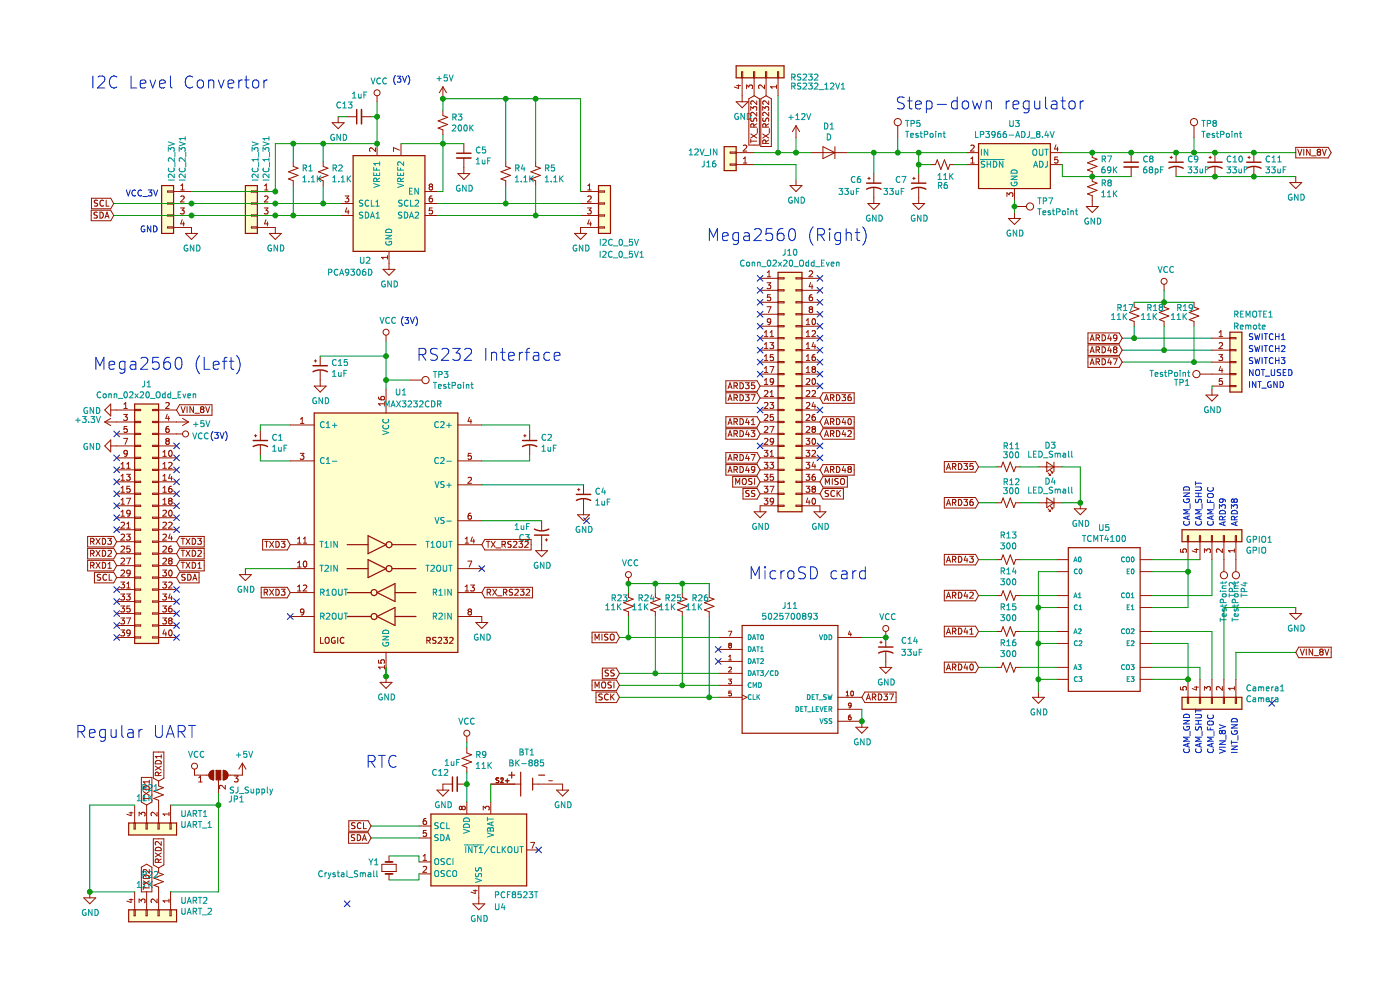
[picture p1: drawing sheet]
<svg xmlns="http://www.w3.org/2000/svg" width="297mm" height="210mm" viewBox="0 0 297 210" stroke-linecap="round" stroke-linejoin="round" font-family="sans-serif">
<path d="M0 0h296.9v210h-296.9z" fill-rule="evenodd" fill="#fff" stroke="#fff" stroke-width=".21"/>
<g fill="none" stroke="#981200" stroke-width=".21">
<path d="M94 18.4v2.5M94 18.4l-.8 1.3M94 18.4l.7 1.3M156.3 18.2h.8M156.7 18v.8l-.9-.3M157.3 15.2h.3v1.3h-.3zM157.4 16.5v5.1M158.4 18.8v-.8l.5 .5 .1-.4 .4-.1 .2 .3-.1 .5M159.9 15.2h.2v1.3h-.2zM160 16.5v3.8M162.2 18v.8l-.9-.8-.4 .3 .1 .5M162.4 15.2h.2v1.3h-.2z"/>
<path d="M162.5 16.5v3.8M164.7 18v.8M164.7 18.4h-1.2l.3 .4M164.9 15.2h.3v1.3h-.3zM165.1 16.5v3.8M38.3 39.4l.4-.4v1.3M56.1 39.4l.4-.4v1.3M62.2 34.3v1l1 .4-2 .7 2 .8-2 .8 1 .3v1.1M68.6 34.3v1l1 .4-2.1 .7 2.1 .8-2.1 .8 1.1 .3v1.1M70.5 26h2.5l-1.3 1.3zM71.7 24.8v1.2M73.6 24.8h2.1"/>
<path d="M76.7 24.8h2M79.7 31.4v.7l-1-.7-.3 .2 .1 .5M80 20.3v1.3M80 30.5v2.5M84.7 31.8l-1.2-.5v.8M85.1 30.5v2.5M91.3 39.6l-.3-.3 .3-.3h.2l.3 .3-.3 .3M91.3 39.6l-.3 .2v.3l.3 .2 .3-.1 .2-.1v-.3l-.3-.2M91.3 39.6h.2M94 23.5v1l1 .4-2.1 .7 2.1 .8-2.1 .8 1.1 .4v1M97.1 36.8h2.6l-1.3 1.3zM98.4 30.5v2"/>
<path d="M98.4 33.5v3.3M107.3 34.3v1l1 .4-2 .7 2 .8-2 .8 1 .3v1.1M113.6 34.3v1l1.1 .4-2.1 .7 2.1 .8-2.1 .8 1 .3v1.1M124.7 39.4l.4-.4v1.3M154.9 32.2h1.3v.3h-1.3zM154.9 34.8h1.3v.2h-1.3zM156.2 21.6h2.5l-1.3 1.3zM156.2 34.9h3.8M156.2 32.4h3.8M157.7 34.6h.7M157.7 33.7l.4-.4v1.3M157.7 30.9l.5-.1 .2 .3-.8 .9h.8"/>
<path d="M158.9 20.9l1.1-.6 1.1 .6v9.9h-2.2zM159.3 23.4v-.8l.5 .4 .1-.3h.6l-.1 .7M159.3 29.6v.7M159.3 29.9h1.2M159.3 28.4l1.2 .9M159.3 25v.5l.1 .2 .4-.1 .3-.5 .2-.1 .2 .3v.4M159.9 27v-.6l-.5-.1-.1 .7h1.2M160.5 23.8v.8l-.9-.8-.3 .3 .1 .5M160.5 21.4v.8l-.9-.8-.3 .3 .1 .4M160.5 28.4l-1.2 .9M160.5 26.3l-.6 .4M160.7 27.3v.9"/>
<path d="M161.4 20.9l1.1-.6 1.1 .6v10.2h-2.2zM161.8 23.4v-.8l.5 .4 .1-.3h.6l-.1 .7M161.8 28.4l1.3 .9M161.9 25l-.1 .5 .1 .2 .5-.1 .2-.5 .2-.1 .3 .3-.1 .4M162.5 30.4l-.1-.6-.2-.1-.3 .1-.1 .6h1.3M162.5 27l-.1-.6-.5-.1-.1 .7h1.3M163.1 29.7l-.6 .4M163.1 21.4v.8l-.9-.8-.4 .3 .1 .4M163.1 23.8v.8l-.9-.8-.4 .3 .1 .5M163.1 28.4l-1.3 .9M163.1 26.3l-.6 .4M163.2 27.3v.9"/>
<path d="M167.6 39.4h2.5l-1.2 1.2zM168.9 26.7v2.5M168.9 38.1v1.3M168.9 26.7l-.8 1.2M168.9 26.7l.7 1.2M172 32.4h7.7M174.6 31.1l2.5 1.3-2.5 1.2zM177.1 31.1v2.5M184.1 37.8h.5M184.4 37.6v.5M185.4 36.8v2.1M185.4 39.9v3.3"/>
<path d="M190.5 26.7v2.5M193.6 37.8h.5M193.9 37.6v.5M194.9 36.8v2.1M194.9 39.9v3.3M197.4 34.9h1.1l.3-1 .8 2 .8-2 .7 2 .4-1h1M205.1 34.9h2.5M205.1 32.4h2.5M205.9 34.6h.8M205.9 30.9l.5-.1 .3 .3-.8 .9h.8M205.9 33.7l.4-.4v1.3M215.2 40v2.5"/>
<path d="M222.8 34.9h2.6M222.8 32.4h2.6M224 30.7l-.3 .9h.8M224.3 31.2v.8M224.4 33.3h-.6l-.1 .6 .5-.1 .3 .3v.3l-.3 .2-.5-.1M231.7 32.4v1l1 .4-2 .7 2 .8-2 .8 1 .3v2.1l1 .4-2 .7 2 .8-2 .7 1 .4v2.3M240 32.4v2M240 35.4v2.1M248.2 33.4h.5M248.5 33.1v.5M249.5 32.4v2M249.5 35.4v2.1"/>
<path d="M253.3 26.7v2.5M256.5 33.4h.5M256.7 33.1v.5M257.7 32.4v2M257.7 35.4v2.1M264.7 33.4h.5M265 33.1v.5M266 32.4v2M266 35.4v2.1M273.6 38.7h2.6l-1.3 1.3zM274.9 31.3h6.9l.6 1.1-.6 1.1h-6.9zM274.9 37.5v1.2"/>
<path d="M275.3 31.7l.4 1.2 .5-1.2M276.6 31.7v1.2M277.9 31.7v1.2l-.7-1.2v1.2M278.2 33.1h1M279.7 32.2h.2M279.7 32.2l-.3-.2 .3-.3h.2l.3 .2-.3 .3M279.7 32.2l-.3 .3v.2l.3 .2h.3l.2-.2v-.2l-.3-.3M280.5 31.7l.5 1.2 .4-1.2M19.3 44.6h4.2l.6 1.1-.6 1.1h-4.2zM19.4 42.1h4.1l.6 1.1-.6 1.1h-4.1zM20.6 45.1l-.4-.1-.2 .1v.5l.6 .2v.2l-.2 .3-.5-.1M20.7 42.5h-.5l-.2 .1v.3l.6 .3 .1 .3-.2 .2h-.5"/>
<path d="M21.2 45a.64 .64 0 0 1 .7 .6 .64 .64 0 0 1-.7 .7zM22 42.6a.56 .56 0 0 0-.8 .1 .56 .56 0 0 0 .1 .7l.3 .3 .4-.1M22.3 46.3l.4-1.3 .4 1.3M22.4 45.9h.6M22.5 42.5v1.2h.6M35.6 48.1h1.2v.3h-1.2zM35.6 45.6h1.2v.2h-1.2zM35.6 40.5h1.2v.3h-1.2zM35.6 43h1.2v.3h-1.2zM36.8 48.2h3.8v1.3M36.8 43.2h3.8M36.8 45.7h3.8"/>
<path d="M36.8 40.6h3.8M38.3 44.1h.8l-.5 .5 .4 .1 .1 .4-.3 .3-.5-.1M38.3 41.7l.5-.1 .3 .3-.8 .9h.8M38.3 40.3h.8M38.6 46.6l-.3 .9h.8M39 47.1v.8M39.4 49.5h2.5l-1.3 1.3zM53.3 40.5h1.3v.3h-1.3zM53.3 43h1.3v.3h-1.3zM53.3 45.6h1.3v.2h-1.3zM53.3 48.1h1.3v.3h-1.3zM54.6 43.2h3.8"/>
<path d="M54.6 45.7h3.8M54.6 40.6h3.8M54.6 48.2h3.8v1.3M56.1 44.1h.8l-.5 .5 .4 .1 .1 .4-.3 .3-.5-.1M56.1 41.7l.5-.1 .3 .3-.8 .9h.8M56.1 40.3h.8M56.4 46.6l-.3 .9h.8M56.7 47.1v.8M57.1 49.5h2.6l-1.3 1.3zM72.4 43.2h2.5M72.4 45.7h2.5M73.2 41.6h.8l-.4 .5 .3 .1 .1 .4-.3 .2-.5-.1"/>
<path d="M73.6 44.1l-.3 .8h.7M73.9 44.5v.9M81.3 57.1h2.5l-1.3 1.3zM82.2 54.2v.8M82.2 54.6h-1.3l.4 .4M82.5 53.3v3.8M90.1 43.2h2.6M90.1 45.7h2.6M90.1 40.6h2.6M91.6 41.6h-.2a.79 .79 0 0 0-.1 1.2h.3l.2-.5-.3-.2h-.2l-.3 .2M91.7 44.1h-.6l-.1 .6 .5-.1 .3 .2v.3l-.3 .3-.5-.1M121.9 49.5h2.5l-1.2 1.3z"/>
<path d="M123.2 43.2h3.8M123.2 45.7h3.8M123.2 40.6h3.8M124.6 44.1h.8l-.4 .5 .3 .1 .1 .4-.2 .3-.6-.1M124.7 41.7l.5-.1 .2 .3-.8 .9h.8M124.7 40.3h.7M125 46.6l-.3 .9h.8M125.3 47.1v.8M127 48.2h-3.8v1.3M127 48.1h1.2v.3h-1.2zM127 45.6h1.2v.2h-1.2zM127 40.5h1.2v.3h-1.2z"/>
<path d="M127 43h1.2v.3h-1.2zM161.2 59h3.9M162.7 60h.8l-.4 .5 .3 .1 .1 .4-.2 .2-.6-.1M162.8 58.7h.7M162.8 57.8l.4-.4v1.3M165.1 58.9h1.2v.3h-1.2zM168.9 58.9h1.2v.3h-1.2zM170.1 59h3.8M171.7 57.6l.4-.2 .3 .4-.8 .9h.8M172 59.9l-.3 .9h.7M184.1 43.2h2.5l-1.2 1.2zM193.6 43.2h2.6l-1.3 1.2z"/>
<path d="M213.6 41.7v-.8l.5 .4 .1-.3 .5-.1 .2 .2-.1 .6M213.9 46.3h2.6l-1.3 1.3zM215.2 43.8h2.5M215.2 45.1v1.2M230.4 43.8h2.6l-1.3 1.3zM66.7 76.6h.5M66.9 76.3v.5M67.9 75.5v2.1M67.9 78.6v3.3M81.9 71.1v1.3M161.2 71.7h3.9M161.2 74.3h3.9"/>
<path d="M161.2 76.8h3.9M161.2 79.4h3.9M161.2 69.2h3.9M161.2 61.6h3.9M161.2 64.1h3.9M161.2 66.7h3.9M162.2 71.4h.7M162.2 73.9h.7M162.2 76.5h.7M162.2 70.5l.3-.4v1.3M162.2 73l.3-.3v1.2M162.2 75.6l.3-.4v1.3"/>
<path d="M162.2 78.1l.3-.3v1.2M162.2 79h.7M162.7 65.1h.9l-.6 1.2M163.3 72.7h.8l-.4 .5 .3 .1 .1 .4-.2 .2-.6-.1M163.3 77.8h.9l-.6 1.2M163.4 71.4h.7M163.4 70.5l.3-.4v1.3M163.4 62.5h-.6v.6l.5-.1 .2 .3v.3l-.2 .2-.5-.1M163.5 68.2l-.2 .2-.4-.1-.1-.1v-.5l.5-.1 .2 .3-.2 .8-.4 .2M164 75.2h-.6v.6l.5-.1 .2 .3v.3l-.2 .2-.5-.1M165.1 61.5h1.2v.2h-1.2zM165.1 64h1.2v.2h-1.2z"/>
<path d="M165.1 66.5h1.2v.3h-1.2zM165.1 69.1h1.2v.2h-1.2zM165.1 71.6h1.2v.3h-1.2zM165.1 74.1h1.2v.3h-1.2zM165.1 76.7h1.2v.2h-1.2zM165.1 79.2h1.2v.3h-1.2zM168.9 79.2h1.2v.3h-1.2zM168.9 74.1h1.2v.3h-1.2zM168.9 71.6h1.2v.3h-1.2zM168.9 76.7h1.2v.2h-1.2zM168.9 69.1h1.2v.2h-1.2zM168.9 66.5h1.2v.3h-1.2z"/>
<path d="M168.9 64h1.2v.2h-1.2zM168.9 61.5h1.2v.2h-1.2zM170.1 71.7h3.8M170.1 74.3h3.8M170.1 76.8h3.8M170.1 79.4h3.8M170.1 69.2h3.8M170.1 61.6h3.8M170.1 64.1h3.8M170.1 66.7h3.8M171.1 71.4h.7M171.1 73.9h.7"/>
<path d="M171.1 76.5h.7M171.1 68.9h.7M171.1 68l.3-.4v1.3M171.1 70.5l.3-.4v1.3M171.1 73l.3-.3v1.2M171.1 75.6l.3-.4v1.3M171.1 78.1l.3-.3v1.2M171.1 79h.7M171.9 65.6l-.2-.2 .2-.3h.2l.3 .2-.3 .3M171.9 65.6l-.2 .2v.3l.2 .2h.4l.1-.2v-.3l-.3-.2M171.9 65.6h.2M172.3 70.3l.5-.2 .2 .4-.8 .9h.8"/>
<path d="M172.3 60.4v.8M172.3 62.5h-.3a.79 .79 0 0 0-.1 1.3l.4-.1 .1-.4-.3-.3h-.2l-.2 .3M172.4 67.7l.2-.1a.67 .67 0 0 1 .4 .6 .67 .67 0 0 1-.4 .7l-.3-.5zM172.5 78.3l-.2-.2 .2-.3h.3l.2 .2-.2 .3M172.5 78.3l-.2 .2v.4l.2 .1h.4l.1-.2v-.3l-.2-.2M172.5 78.3h.3M172.6 72.6l-.3 .9h.8M172.9 75.2l-.5 .1-.1 .5v.6h.6l.1-.1-.1-.5-.4-.1-.2 .3M172.9 73.1v.8M230.8 75.7h6.6l.7 1.1-.7 1.1h-6.6zM230.8 73.2h6.6l.7 1.1-.7 1.1h-6.6zM230.8 70.6h6.6l.7 1.1-.7 1.2h-6.6z"/>
<path d="M231.3 77.4l.4-1.3 .4 1.3M231.3 74.8l.4-1.2 .4 1.2M231.3 72.3l.4-1.3 .4 1.3M231.4 77h.6M231.4 74.5h.6M231.4 71.9h.6M232.5 74.2h.6l.2-.2-.1-.3-.7-.1v1.2M232.5 71.7l.6-.1 .2-.1-.1-.3-.7-.2v1.3M232.5 76.8l.6-.1 .2-.2-.1-.3-.7-.1v1.3M232.8 76.8l.5 .6M232.8 74.2l.5 .6M232.8 71.7l.5 .6"/>
<path d="M233.8 76.1a.64 .64 0 0 1 .7 .6 .64 .64 0 0 1-.7 .7zM233.8 71a.64 .64 0 0 1 .7 .7 .64 .64 0 0 1-.7 .6zM233.8 73.6a.64 .64 0 0 1 .7 .6 .64 .64 0 0 1-.7 .6zM235.3 73.5l-.3 .9h.8M235.3 71l-.3 .9h.8M235.3 76.1l-.3 .8h.8M235.6 71.5v.8M235.6 74v.8M235.6 76.5v.9M236.2 76.1h.8l-.5 1.3M236.5 74.1h.2M236.5 74.1l-.3-.2 .3-.3 .4 .1v.3l-.2 .1"/>
<path d="M236.5 74.1l-.3 .3v.2l.3 .2h.3l.1-.2v-.4l-.2-.1M236.9 71.6l-.2 .2h-.4l-.1-.2 .1-.4 .4-.2 .2 .3v.7l-.2 .2-.4 .1M240.6 64.1v1l1 .4-2 .8 2 .7-2 .8 1 .4v1M247 64.1v1l1 .4-2.1 .8 2.1 .7-2.1 .8 1.1 .4v1M247 60.3v1.3M253.3 64.1v1l1 .4-2 .8 2 .7-2 .8 1 .4v1M254.6 79.4h6.3M257.1 71.7h3.8M257.1 74.3h3.8M257.1 76.8h3.8M258.6 75.2h.8l-.5 .5 .4 .1 .1 .5-.3 .2-.5-.1M258.6 71.4h.8"/>
<path d="M258.6 70.5l.4-.4v1.3M258.6 72.8l.5-.1 .3 .3-.8 .9h.8M258.9 77.7l-.3 .9h.8M259.2 78.2v.8M260.9 71.6h1.3v.3h-1.3zM260.9 74.1h1.3v.3h-1.3zM260.9 76.7h1.3v.2h-1.3zM260.9 79.2h1.3v.3h-1.3zM22.2 89.5h6.4M22.2 89.5l1.3 .8M23.5 87h5.1M23.5 85.7v2.5l-1.3-1.2z"/>
<path d="M23.5 93.3v2.6l-1.3-1.3zM23.5 94.6h5.1M23.5 88.8l-1.3 .7M24.8 92.1h3.8M24.8 97.1h3.8M24.8 99.7h3.8M25.7 99.3h.7M25.7 98.4l.4-.3v1.2M26.2 87.9h.8l-.4 .5 .3 .1 .1 .5-.2 .2-.6-.1M26.2 93h.9l-.6 1.3M26.3 86.6h.7M26.3 85.7l.4-.3v1.2"/>
<path d="M26.9 99.3h.7M26.9 98.4l.3-.3v1.2M26.9 90.5h-.5l-.1 .6 .5-.2 .2 .3v.3l-.2 .2-.5-.1M27 96.1l-.2 .2h-.4l-.1-.2 .1-.4 .4-.2 .2 .3-.2 .9-.4 .1M28.6 86.8h1.2v.3h-1.2zM28.6 89.4h1.2v.2h-1.2zM28.6 91.9h1.2v.3h-1.2zM28.6 94.5h1.2v.2h-1.2zM28.6 97h1.2v.3h-1.2zM28.6 99.5h1.2v.3h-1.2zM32.4 86.8h1.2v.3h-1.2zM32.4 89.4h1.2v.2h-1.2z"/>
<path d="M32.4 91.9h1.2v.3h-1.2zM32.4 94.5h1.2v.2h-1.2zM32.4 97h1.2v.3h-1.2zM32.4 99.5h1.2v.3h-1.2zM33.6 87h3.9M33.6 92.1h5.1M33.6 89.5h6.4M33.6 94.6h3.9M33.6 97.1h3.9M33.6 99.7h3.9M34.6 96.8h.7M34.6 99.3h.7"/>
<path d="M34.6 95.9l.3-.4v1.3M34.6 98.4l.3-.3v1.2M35.2 85.5l.5-.1 .2 .3-.8 .9h.8M35.4 93.5l-.2-.2 .2-.3h.3l.2 .2-.2 .3M35.4 93.5l-.2 .3v.2l.2 .3 .4-.1 .1-.2v-.2l-.2-.3M35.4 93.5h.3M35.5 87.9l-.3 .9h.8M35.8 90.5h-.2a.79 .79 0 0 0-.2 1.2h.4l.1-.5-.2-.3h-.3l-.2 .3M35.8 98.2l.5-.1 .2 .3-.8 .9h.8M35.8 88.3v.9M35.9 95.7l.2-.2a.67 .67 0 0 1 .4 .7 .67 .67 0 0 1-.4 .6l-.3-.5zM38.1 85.9h6.9v2.2h-6.9l-.6-1.1z"/>
<path d="M38.4 86.3l.5 1.2 .4-1.2M38.7 88.8l1.3 .7M39.7 86.3v1.2M40 89.5l-1.3 .8M41 86.3v1.2l-.7-1.2v1.2M41.3 87.7h1M42.8 86.8h.2M42.8 86.8l-.3-.2 .3-.3h.2l.3 .2-.3 .3M42.8 86.8l-.3 .2v.3l.3 .2h.3l.2-.2v-.3l-.3-.2M43.6 86.3l.5 1.2 .4-1.2M54 92.4h.5M54.2 92.2v.5"/>
<path d="M55.2 91.4v2M55.2 94.5v2M61.6 90.1h5.1M61.6 97.8h5.1M63.7 96.2h.8l-.5 .4 .4 .2 .1 .4-.3 .2-.5-.1M63.7 89.8h.8M63.7 88.9l.4-.4v1.3M66.7 81.9h2.5l-1.3 1.3zM80.3 84.2l.1 .4 .5 .2h.5l.1-.6-.2-.1-.4 .1-.1 .4 .2 .2M81.6 85.3v.7M81.6 85.7h-1.3l.3 .3M81.9 82.5v5.1"/>
<path d="M87 80.6h2.5M97.1 90.1h5.1M97.1 97.8h5.1M99.6 88.5l-.3 .9h.8M99.9 89v.8M99.9 96.2h-.5l-.1 .6 .5-.2 .2 .3v.3l-.2 .2-.5-.1M111.1 92.4h.5M111.4 92.2v.5M112.4 91.4v2M112.4 94.5v2M154 80.8h6.6l.6 1.1-.6 1.1h-6.6zM154 88.4h6.6l.6 1.1-.6 1.1h-6.6z"/>
<path d="M154 96h6.6l.6 1.1-.6 1.1h-6.6zM154 98.6h6.6l.6 1.1-.6 1.1h-6.6zM154 90.9h6.6l.6 1.2-.6 1.1h-6.6zM154 83.3h6.6l.6 1.1-.6 1.2h-6.6zM154.4 92.6l.5-1.3 .4 1.3M154.4 97.7l.5-1.3 .4 1.3M154.4 82.5l.5-1.3 .4 1.3M154.4 90.1l.5-1.3 .4 1.3M154.4 85l.5-1.3 .4 1.3M154.6 84.6h.6M154.6 92.3h.6M154.6 99.9h.6"/>
<path d="M154.6 97.3h.6M154.6 82.1h.6M154.6 89.7h.6M155.7 81.8h.6l.1-.2v-.3l-.7-.1v1.3M155.7 84.4l.6-.1 .1-.1v-.4l-.7-.1v1.3M155.7 89.5l.6-.1 .1-.2v-.3l-.7-.1v1.3M155.7 92l.6-.1 .1-.1v-.3l-.7-.2v1.3M155.7 97.1l.6-.1 .1-.1v-.4l-.7-.1v1.3M155.7 99.6h.6l.1-.2v-.3l-.7-.1v1.2M156 92l.4 .6M156 99.6l.4 .6M156 97.1l.4 .6"/>
<path d="M156 81.8l.4 .7M156 89.5l.4 .6M156 84.4l.4 .6M157 83.7a.64 .64 0 0 1 .7 .7 .64 .64 0 0 1-.7 .6zM157 91.3a.64 .64 0 0 1 .7 .7 .64 .64 0 0 1-.7 .6zM157 81.2a.64 .64 0 0 1 .7 .6 .64 .64 0 0 1-.7 .7zM157 88.8a.64 .64 0 0 1 .7 .6 .64 .64 0 0 1-.7 .7zM157 96.4a.64 .64 0 0 1 .7 .7 .64 .64 0 0 1-.7 .6zM157 99a.64 .64 0 0 1 .7 .6 .64 .64 0 0 1-.7 .6zM158.1 81.2h.8l-.4 .5 .4 .1-.1 .6-.7-.1M158.1 83.7h.8l-.4 .5 .4 .1-.1 .6h-.7M158.5 88.8l-.3 .8h.8"/>
<path d="M158.5 91.3l-.3 .9h.8M158.5 96.4l-.3 .9h.8M158.5 98.9l-.3 .9h.8M158.8 89.2v.9M158.8 91.8v.8M158.8 96.9v.8M158.8 99.4v.8M159.3 91.3h.8l-.4 .5 .4 .1v.6l-.2 .1-.6-.1M159.3 83.7h.9l-.6 1.3M159.3 96.4h.9l-.6 1.3M159.4 90.1h.7M159.4 89.2l.4-.4v1.3"/>
<path d="M160.1 81.2h-.6l-.1 .6 .2-.1 .5 .1v.5l-.2 .2-.5-.2M160.1 99.5l-.2 .2h-.4l-.1-.2 .1-.4 .4-.1 .2 .2v.7l-.2 .3h-.4M161.2 87h3.9M161.2 92.1h3.9M161.2 81.9h3.9M161.2 84.4h3.9M161.2 89.5h3.9M161.2 94.6h3.9M161.2 97.1h3.9M161.2 99.7h3.9M162.1 95.5h.8l-.4 .5 .3 .1v.6l-.2 .1-.5-.1M162.1 98.1h.8l-.4 .5 .3 .1v.5l-.2 .1-.5-.1"/>
<path d="M162.2 81.6h.7M162.2 80.6l.3-.3v1.3M162.2 83l.4-.2 .3 .4-.8 .9h.8M162.2 85.5l.4-.1 .3 .3-.8 .9h.8M162.2 88l.4-.1 .3 .4-.8 .9h.8M162.2 90.6l.4-.1 .3 .3-.8 .9h.8M162.2 93.1l.4-.1 .3 .3-.8 1h.8M163.3 85.4h.8l-.4 .5 .3 .1 .1 .4-.2 .2-.6-.1M163.3 98.1h.8l-.4 .5 .3 .1 .1 .4-.2 .2-.6-.1M163.3 90.5h.9l-.6 1.2M163.4 83.2l.3-.4v1.3M163.4 95.9l.3-.4v1.3"/>
<path d="M163.4 84.1h.7M163.4 96.8h.7M164 87.9h-.6v.6l.5-.1 .2 .2v.4l-.2 .2-.5-.1M164.1 80.9l-.2 .2-.4-.1-.1-.6 .5-.1 .2 .2-.1 .8-.1 .2-.4 .1M164.1 93.5l-.2 .3-.4-.1-.1-.6 .5-.1 .2 .2-.1 .8-.1 .2-.4 .1M165.1 81.8h1.2v.2h-1.2zM165.1 84.3h1.2v.3h-1.2zM165.1 86.8h1.2v.3h-1.2zM165.1 89.4h1.2v.2h-1.2zM165.1 91.9h1.2v.3h-1.2zM165.1 94.5h1.2v.2h-1.2zM165.1 97h1.2v.3h-1.2z"/>
<path d="M165.1 99.5h1.2v.3h-1.2zM168.9 81.8h1.2v.2h-1.2zM168.9 86.8h1.2v.3h-1.2zM168.9 89.4h1.2v.2h-1.2zM168.9 91.9h1.2v.3h-1.2zM168.9 94.5h1.2v.2h-1.2zM168.9 97h1.2v.3h-1.2zM168.9 99.5h1.2v.3h-1.2zM168.9 84.3h1.2v.3h-1.2zM170.1 87h3.8M170.1 92.1h3.8M170.1 81.9h3.8"/>
<path d="M170.1 84.4h3.8M170.1 89.5h3.8M170.1 94.6h3.8M170.1 97.1h3.8M170.1 99.7h3.8M171 93h.8l-.4 .5 .3 .1v.5l-.2 .2-.5-.2M171 95.5h.8l-.4 .5 .3 .1v.6l-.2 .1-.5-.1M171 98.1h.8l-.4 .5 .3 .1v.5l-.2 .1-.5-.1M171.1 80.4l.4-.1 .3 .3-.8 1h.8M171.1 83l.4-.2 .3 .4-.8 .9h.8M171.1 85.5l.4-.1 .3 .3-.8 .9h.8M171.1 88l.4-.1 .3 .4-.8 .9h.8"/>
<path d="M171.1 90.6l.4-.1 .3 .3-.8 .9h.8M172.3 83l.5-.2 .2 .4-.8 .9h.8M172.3 95.7l.5-.2 .2 .4-.8 .9h.8M172.4 80.4l.2-.1a.67 .67 0 0 1 .4 .6 .67 .67 0 0 1-.4 .7l-.3-.5zM172.4 93.1l.2-.1a.67 .67 0 0 1 .4 .6 .67 .67 0 0 1-.4 .7l-.3-.5zM172.5 91l-.2-.2 .2-.3h.3l.2 .2-.2 .3M172.5 91l-.2 .2v.4l.2 .1h.4l.1-.2v-.3l-.2-.2M172.5 91h.3M172.6 85.3l-.3 .9h.8M172.6 98l-.3 .9h.8M172.9 87.9l-.5 .1-.1 .5v.6h.6l.1-.1-.1-.5-.4-.1-.2 .2M172.9 85.8v.8"/>
<path d="M172.9 98.5v.8M174.6 88.4h6.6v2.2h-6.6l-.7-1.1zM174.6 98.6h6.6v2.2h-6.6l-.7-1.1zM174.6 90.9h6.6v2.3h-6.6l-.7-1.1zM174.6 83.3h6.6v2.3h-6.6l-.7-1.2zM174.9 85l.4-1.3 .5 1.3M174.9 90.1l.4-1.3 .5 1.3M174.9 92.6l.4-1.3 .5 1.3M175 84.6h.6M175 92.3h.6M175 99.9h.6M175 89.7h.6"/>
<path d="M176.2 84.4l.6-.1 .1-.1-.1-.4-.6-.1v1.3M176.2 89.5l.6-.1 .1-.2-.1-.3-.6-.1v1.3M176.2 92l.6-.1 .1-.1-.1-.3-.6-.2v1.3M176.2 99.6h.6l.1-.2-.1-.3-.6-.1v1.2M176.5 84.4l.4 .6M176.5 89.5l.4 .6M176.5 92l.4 .6M176.5 99.6l.4 .6M177.4 83.7a.64 .64 0 0 1 .8 .7 .64 .64 0 0 1-.8 .6zM177.4 88.8a.64 .64 0 0 1 .8 .6 .64 .64 0 0 1-.8 .7zM177.4 91.3a.64 .64 0 0 1 .8 .7 .64 .64 0 0 1-.8 .6zM177.4 99a.64 .64 0 0 1 .8 .6 .64 .64 0 0 1-.8 .6z"/>
<path d="M178.6 83.7h.8l-.4 .5 .3 .1v.6h-.7M179 88.8l-.3 .8h.8M179 91.3l-.3 .9h.8M179 98.9l-.3 .9h.8M179.3 89.2v.9M179.3 91.8v.8M179.3 99.4v.8M179.9 91.5l.5-.2 .2 .4-.8 .9h.8M180 88.9l.2-.1a.67 .67 0 0 1 .4 .6 .67 .67 0 0 1-.4 .7l-.3-.5zM180.1 99.5l-.2 .2v.3l.2 .2h.3l.2-.2-.1-.4-.1-.1M180.1 99.5l-.2-.2 .2-.3 .4 .1v.3l-.1 .1M180.1 99.5h.3"/>
<path d="M180.5 83.7h-.3l-.3 .3v.8l.2 .2 .4-.1 .1-.4-.2-.3h-.3l-.2 .3M200.3 97.9h6.7l.6 1.1-.6 1.2h-6.7zM200.8 99.6l.4-1.3 .4 1.3M200.9 99.2h.6M202.1 99l.6-.1 .1-.1-.1-.3-.6-.2v1.3M202.4 99l.4 .6M203.3 98.3a.64 .64 0 0 1 .8 .7 .64 .64 0 0 1-.8 .6zM204.5 98.3h.8l-.5 .5 .4 .1v.6h-.7M206.4 98.3h-.6l-.1 .6 .2-.1 .5 .1v.6l-.2 .1-.5-.1M211.4 99h1l.4-1 .8 2.1 .7-2.1 .8 2.1 .4-1.1h1M220.3 99h5.1M222.1 98l1.5 1-1.5 1.1z"/>
<path d="M222.8 99.8l.5 .5M223.6 98v2.1M255.8 83.8h2.6l-1.3 1.3zM257.1 81.9h3.8M257.1 82.5v1.3M259.3 80.3h-.6l-.1 .6 .5-.1 .3 .2v.3l-.3 .3-.5-.2M260.9 81.8h1.3v.2h-1.3zM18.6 113.8h5.5l.7 1.1-.7 1.1h-5.5zM18.6 116.3h5.5l.7 1.1-.7 1.2h-5.5zM18.6 118.9h5.5l.7 1.1-.7 1.1h-5.5zM19.2 114.9l.6-.1 .2-.2-.1-.3-.7-.1v1.3M19.2 117.4l.6-.1 .2-.1-.1-.3-.7-.2v1.3"/>
<path d="M19.2 119.9h.6l.2-.2-.1-.3-.7-.1v1.2M19.5 119.9l.5 .6M19.5 117.4l.5 .6M19.5 114.9l.5 .6M20.4 119.3l.8 1.2M20.4 116.7l.8 1.3M20.4 114.2l.8 1.3M21.2 119.3l-.8 1.2M21.2 116.7l-.8 1.3M21.2 114.2l-.8 1.3M21.7 114.2a.64 .64 0 0 1 .7 .6 .64 .64 0 0 1-.7 .7zM21.7 116.7a.64 .64 0 0 1 .7 .7 .64 .64 0 0 1-.7 .6z"/>
<path d="M21.7 119.3a.64 .64 0 0 1 .7 .6 .64 .64 0 0 1-.7 .6zM22.9 114.2h.7l-.4 .5 .4 .1v.5l-.2 .2-.5-.2M22.9 119.6l.4-.3v1.2M22.9 116.9l.5-.2 .2 .4-.7 .9h.7M24.8 102.2h3.8M24.8 104.7h3.8M24.8 107.3h3.8M24.8 114.9h3.8M24.8 109.8h3.8M24.8 112.4h3.8M24.8 117.4h3.8M24.8 120h3.8"/>
<path d="M25.7 101.9h.7M25.7 104.4h.7M25.7 107h.7M25.7 101l.4-.4v1.3M25.7 103.5l.4-.4v1.3M25.7 106l.4-.3v1.3M25.7 108.6l.4-.4v1.3M25.7 109.5h.7M25.7 110.9l.5-.1 .2 .3-.8 .9h.8M25.7 113.4l.5-.1 .2 .4-.8 .9h.8M25.7 116l.5-.2 .2 .4-.8 .9h.8M25.7 118.5l.5-.1 .2 .3-.8 1h.8"/>
<path d="M26.8 100.6h.8l-.4 .5 .3 .1M26.8 105.7h.9l-.6 1.3M26.8 113.3h.8l-.4 .5 .4 .1v.4l-.2 .3-.6-.2M26.8 118.4h.9l-.6 1.3M26.9 111.1l.3-.3v1.2M26.9 112h.7M27.5 101.2h.1M27.6 101.2v.5l-.1 .1h-.7M27.6 103.1h-.7v.7l.5-.2 .2 .3v.3l-.2 .2-.5-.1M27.6 115.8h-.7v.7l.5-.2 .2 .3v.3l-.2 .2-.5-.1M27.6 108.8l-.2 .2h-.4l-.1-.6 .5-.2 .2 .3v.7l-.2 .2-.4 .1M28.6 102.1h1.2v.2h-1.2z"/>
<path d="M28.6 104.6h1.2v.3h-1.2zM28.6 107.2h1.2v.2h-1.2zM28.6 109.7h1.2v.3h-1.2zM28.6 112.2h1.2v.3h-1.2zM28.6 114.8h1.2v.2h-1.2zM28.6 117.3h1.2v.3h-1.2zM28.6 119.9h1.2v.2h-1.2zM32.4 102.1h1.2v.2h-1.2zM32.4 104.6h1.2v.3h-1.2zM32.4 107.2h1.2v.2h-1.2zM32.4 109.7h1.2v.3h-1.2zM32.4 112.2h1.2v.3h-1.2z"/>
<path d="M32.4 114.8h1.2v.2h-1.2zM32.4 117.3h1.2v.3h-1.2zM32.4 119.9h1.2v.2h-1.2zM33.6 102.2h3.9M33.6 104.7h3.9M33.6 107.3h3.9M33.6 114.9h3.9M33.6 109.8h3.9M33.6 112.4h3.9M33.6 117.4h3.9M33.6 120h3.9M34.6 101.9h.7"/>
<path d="M34.6 104.4h.7M34.6 107h.7M34.6 101l.3-.4v1.3M34.6 103.5l.3-.4v1.3M34.6 106l.3-.3v1.3M34.6 108.4l.4-.2 .3 .4-.8 .9h.8M34.6 110.9l.4-.1 .3 .3-.8 .9h.8M34.6 113.4l.4-.1 .3 .4-.8 .9h.8M34.6 116l.4-.2 .3 .4-.8 .9h.8M34.6 118.5l.4-.1 .3 .3-.8 1h.8M35.8 110.9l.5-.1 .2 .3-.8 .9h.8M35.9 108.4l.2-.2a.67 .67 0 0 1 .4 .7 .67 .67 0 0 1-.4 .6l-.3-.5z"/>
<path d="M36 106.2l-.2-.2 .2-.3h.3l.2 .2-.2 .3M36 106.2l-.2 .3v.3l.2 .2 .4-.1 .1-.2v-.2l-.2-.3M36 118.9l-.2-.2 .2-.3h.3l.2 .2-.2 .3M36 118.9l-.2 .3v.3l.2 .2 .4-.1 .1-.2v-.2l-.2-.3M36 106.2h.3M36 118.9h.3M36.1 100.6l-.3 .8h.8M36.1 113.3l-.3 .8h.8M36.4 103.1l-.4 .2-.2 .4v.6l.6 .1 .1-.2-.1-.5-.4-.1-.2 .3M36.4 115.8l-.4 .2-.2 .4v.6l.6 .1 .1-.2-.1-.5-.4-.1-.2 .3M36.4 101v.9M36.4 113.7v.9"/>
<path d="M38.1 113.8h5.2v2.2h-5.2l-.6-1.1zM38.1 116.3h5.2v2.3h-5.2l-.6-1.2zM38.1 118.9h5.2v2.2h-5.2l-.6-1.1zM38.4 114.2h.8M38.4 116.7h.8M38.4 119.3h.8M38.8 114.2v1.3M38.8 116.7v1.3M38.8 119.3v1.2M39.5 114.2l.8 1.3M39.5 116.7l.8 1.3M39.5 119.3l.8 1.2"/>
<path d="M40.3 114.2l-.8 1.3M40.3 116.7l-.8 1.3M40.3 119.3l-.8 1.2M40.8 114.2a.64 .64 0 0 1 .7 .6 .64 .64 0 0 1-.7 .7zM40.8 116.7a.64 .64 0 0 1 .7 .7 .64 .64 0 0 1-.7 .6zM40.8 119.3a.64 .64 0 0 1 .7 .6 .64 .64 0 0 1-.7 .6zM41.9 114.2h.8l-.4 .5 .4 .1-.1 .6-.7-.1M42 116.9l.5-.2 .2 .4-.8 .9h.8M42 119.6l.4-.3v1.2M55.7 114.4h5.2l.7 1.1-.7 1.2h-5.2zM56.2 114.8h.7M56.5 114.8v1.3"/>
<path d="M57.2 114.8l.8 1.3M58 114.8l-.8 1.3M58.5 114.8a.64 .64 0 0 1 .7 .7 .64 .64 0 0 1-.7 .6zM59.7 114.8h.8l-.5 .5 .4 .1v.6l-.2 .1-.5-.1M61.6 115.5h5.1M63.1 114.3l.4-.4v1.3M63.1 119.4l.4-.4v1.3M63.1 115.2h.8M64.3 115.2h.8M64.3 114.3l.4-.4v1.3M64.5 119.1l.2-.1a.67 .67 0 0 1 .4 .7 .67 .67 0 0 1-.4 .6l-.4-.5zM97.1 115.5h5.1"/>
<path d="M97.1 102.8h5.1M97.1 110.5h5.1M98.7 115.2h.7M98.7 114.3l.4-.4v1.3M99.2 119h.9l-.6 1.3M99.3 101.4l.5-.2 .2 .4-.8 .9h.8M99.9 108.9h-.2a.79 .79 0 0 0-.2 1.2h.4l.1-.5-.2-.3h-.3l-.2 .3M100.2 113.9l-.3 .9h.8M100.5 114.4v.8M102.8 114.4h9.9v2.3h-9.9l-.6-1.2zM103.2 114.8h.7M103.6 114.8v1.3"/>
<path d="M104.2 114.8l.9 1.3M105.1 114.8l-.9 1.3M105.2 116.2h1M106.5 115.5l.6-.1 .1-.1v-.3l-.7-.2v1.3M106.8 115.5l.4 .6M108.4 114.9l-.5-.1-.1 .2v.3l.5 .3 .1 .3-.2 .2-.5-.1M108.9 115l.5-.2 .2 .4-.7 .9h.7M110.1 114.8h.8l-.5 .5 .4 .1 .1 .5-.3 .2-.5-.1M111.4 115l.4-.2 .3 .4-.8 .9h.8M113.6 116.8h2.6l-1.3 1.3zM114.9 110.5v2M114.9 113.5v3.3"/>
<path d="M115.7 114.5h.5M115.9 114.3v.5M122.5 109.2h2.6l-1.3 1.3zM122.5 103.9h.5M122.8 103.6v.5M123.8 102.8v2.1M123.8 105.9v3.3M154.4 100.2l.5-1.2 .4 1.2M155.4 101.1h5.2l.6 1.1-.6 1.1h-5.2zM156.1 102.8v-1.3l.4 .9 .4-.9v1.3M157.5 101.7l.3-.2 .3 .1a.78 .78 0 0 1-.1 1.2l-.5-.2zM157.6 103.6h3l.6 1.1-.6 1.2h-3z"/>
<path d="M158.9 104.1l-.5-.1-.1 .2v.3l.5 .3 .1 .3-.2 .2h-.5M159.5 101.6l-.5-.1-.1 .1v.5l.6 .2v.2l-.2 .3-.5-.1M160 108.6h2.5l-1.3 1.2zM160.1 101.5v1.3M160.1 104.1l-.5-.1-.2 .3 .1 .3 .6 .2v.4l-.7 .1M161.2 102.2h3.9M161.2 104.7h3.9M162.1 100.6h.8l-.4 .5 .3 .1v.6l-.2 .1-.5-.1M162.1 103.1h.8l-.4 .5 .3 .2v.5l-.2 .1-.5-.1M162.1 105.7h.8l-.4 .5 .3 .1v.5l-.2 .2-.5-.2M163.3 103.1h.9l-.6 1.3M164 100.6h-.6v.6l.5-.1 .2 .2v.4l-.2 .2-.5-.1"/>
<path d="M164.1 106.2l-.2 .3-.4-.1-.1-.6 .5-.1 .2 .2-.1 .8-.1 .2-.4 .1M165.1 102.1h1.2v.2h-1.2zM165.1 104.6h1.2v.3h-1.2zM165.1 107.2h1.2v.2h-1.2zM165.1 107.3h-3.9v1.3M168.9 102.1h1.2v.2h-1.2zM168.9 104.6h1.2v.3h-1.2zM168.9 107.2h1.2v.2h-1.2zM170.1 102.2h3.8M170.1 104.7h3.8M170.1 107.3h3.8v1.3M171 100.6h.8l-.4 .5 .3 .1v.6l-.2 .1-.5-.1"/>
<path d="M171 103.1h.8l-.4 .5 .3 .2v.5l-.2 .1-.5-.1M171.4 105.6l-.3 .9h.7M171.7 106.1v.9M172.4 105.8l.2-.1a.67 .67 0 0 1 .4 .6 .67 .67 0 0 1-.4 .7l-.3-.5zM172.5 103.7l-.2-.2 .2-.4h.3l.2 .3-.2 .3M172.5 103.7l-.2 .2v.4l.2 .1h.4l.1-.2v-.3l-.2-.2M172.5 103.7h.3M172.7 108.6h2.5l-1.3 1.2zM172.9 100.6l-.5 .1-.1 .5v.6h.6l.1-.1-.1-.5-.4-.1-.2 .2M174.6 101.1h5.2v2.2h-5.2l-.7-1.1zM174.6 103.6h4.3v2.3h-4.3l-.7-1.2zM174.9 100.2l.4-1.2 .5 1.2"/>
<path d="M175.1 102.8v-1.3l.4 .9 .5-.9v1.3M175.8 104.1l-.5-.1-.2 .2v.3l.5 .3 .2 .3-.3 .2h-.5M176.6 101.5v1.3M177 104.2a.56 .56 0 0 0-.7 .1 .56 .56 0 0 0 0 .7l.4 .3 .3-.1M177.6 104v1.3M177.8 104.6l.5 .7M177.8 101.6l-.5-.1-.2 .1v.4l.6 .2 .1 .3-.2 .3-.5-.1M178.3 104l-.7 .8M178.4 101.7l.2-.2a.44 .44 0 0 1 .6 .4l-.1 .7-.5 .2-.2-.2zM200.3 117.6h6.7l.6 1.1-.6 1.1h-6.7zM200.3 105.5h6.7l.6 1.2-.6 1.1h-6.7zM200.8 107.2l.4-1.3 .4 1.3"/>
<path d="M200.8 119.3l.4-1.3 .4 1.3M200.9 106.9h.6M200.9 118.9h.6M202.1 118.7l.6-.1 .1-.2-.1-.3-.6-.1v1.3M202.1 106.6h.6l.1-.2-.1-.3-.6-.2v1.3M202.4 106.6l.4 .6M202.4 118.7l.4 .6M203.3 105.9a.64 .64 0 0 1 .8 .7 .64 .64 0 0 1-.8 .6zM203.3 118a.64 .64 0 0 1 .8 .6 .64 .64 0 0 1-.8 .7zM204.5 105.9h.8l-.5 .5 .4 .2v.6l-.7-.1M204.8 118l-.3 .8h.8M205.2 118.4v.9"/>
<path d="M205.7 118h.8l-.5 .5 .4 .1v.5l-.2 .2-.5-.2M206.3 105.9h-.2a.79 .79 0 0 0-.1 1.3l.4-.1v-.5l-.4-.2-.3 .3M211.4 106.7h1l.4-1.1 .8 2.1 .7-2.1 .8 2.1 .4-1h1M211.4 118.7h1l.4-1 .8 2 .7-2 .8 2 .4-1h1M220.3 106.7h5.1M222.1 105.6l1.5 1.1-1.5 1zM222.3 107.9l.5 .5M222.3 100.3l.5 .5M222.6 108.4h.2M222.6 100.8h.2M222.8 107.4l.5 .5M222.8 100.6v.2"/>
<path d="M222.8 108.2v.2M223.1 107.9h.2M223.1 100.3h.2M223.3 100.1v.2M223.3 107.7v.2M223.6 105.6v2.1M224.1 118.7h2.5M227.9 107.9h2.5l-1.2 1.3zM229.2 106.7v1.2M241.9 118.7h2.5M250.4 116.5v.6l.6 .1-.1-.5 .3-.3h.3l.2 .3-.1 .5M251.9 113.6h.3v1.3h-.3z"/>
<path d="M252 114.9v3.8M253.4 116.6h.8M253.8 116.4v.8l-.9-.3M254.4 113.6h.3v1.3h-.3zM254.6 114.9v3.8M255.5 117.2v-.8l.5 .5 .1-.4 .5-.1 .2 .3-.1 .5M257 113.6h.2v1.3h-.2zM257.1 114.9v3.8M259.3 116.4v.8l-.9-.8-.4 .3 .2 .5M259.5 113.6h.3v1.3h-.3zM259.6 114.9v6.4M261.9 116.4v.8"/>
<path d="M261.9 116.8h-1.3l.3 .4M262.1 113.6h.2v1.3h-.2zM262.2 114.9v6.4M20 121.4h4.1l.7 1.1-.7 1.1h-4.1zM21.4 121.9l-.6-.1-.1 .1v.4l.5 .2 .2 .4-.3 .2-.5-.1M22.6 121.9a.56 .56 0 0 0-.7 .1 .56 .56 0 0 0 0 .8l.3 .3 .4-.1M22.9 120.5h.7M23.2 121.8v1.3h.6M24.8 135.2h3.8M24.8 122.5h3.8M24.8 125.1h3.8M24.8 127.6h3.8"/>
<path d="M24.8 130.1h3.8M24.8 132.7h3.8M25.6 123.5h.8l-.4 .4 .4 .2v.5l-.2 .1-.6-.1M25.6 126h.8l-.4 .5 .4 .1v.5l-.2 .2-.6-.2M25.6 128.5h.8l-.4 .5 .4 .2v.5l-.2 .1-.6-.1M25.6 131.1h.8l-.4 .5 .4 .1v.5l-.2 .2-.6-.2M25.6 133.6h.8l-.4 .5 .4 .1v.6l-.2 .1-.6-.1M25.7 121.1l.5-.2 .2 .4-.8 .9h.8M26.8 126h.8l-.4 .5 .4 .1v.4l-.2 .3-.6-.2M26.8 131.1h.9l-.6 1.3M26.9 123.8l.3-.3v1.2M26.9 124.7h.7"/>
<path d="M27.6 128.5h-.7v.7l.5-.2 .2 .3v.3l-.2 .2-.5-.1M27.6 121.5l-.2 .2h-.4l-.1-.6 .5-.2 .2 .3v.7l-.2 .2-.4 .1M27.6 134.2l-.2 .2h-.4l-.1-.7 .5-.1 .2 .3v.7l-.2 .2-.4 .1M28.6 122.4h1.2v.3h-1.2zM28.6 124.9h1.2v.3h-1.2zM28.6 127.5h1.2v.2h-1.2zM28.6 130h1.2v.3h-1.2zM28.6 132.6h1.2v.2h-1.2zM28.6 135.1h1.2v.2h-1.2zM32.4 122.4h1.2v.3h-1.2zM32.4 124.9h1.2v.3h-1.2zM32.4 127.5h1.2v.2h-1.2z"/>
<path d="M32.4 130h1.2v.3h-1.2zM32.4 132.6h1.2v.2h-1.2zM32.4 135.1h1.2v.2h-1.2zM33.6 135.2h3.9M33.6 122.5h3.9M33.6 125.1h3.9M33.6 127.6h3.9M33.6 130.1h3.9M33.6 132.7h3.9M34.5 131.1h.8l-.4 .5 .3 .1v.5l-.2 .2-.5-.2M34.5 120.9h.8l-.4 .5 .3 .1v.6l-.2 .1-.5-.1M34.5 123.5h.8l-.4 .4 .3 .2v.5l-.2 .1-.5-.1"/>
<path d="M34.5 126h.8l-.4 .5 .3 .1v.5l-.2 .2-.5-.2M34.5 128.5h.8l-.4 .5 .3 .2v.5l-.2 .1-.5-.1M34.9 133.6l-.3 .9h.7M35.2 134.1v.8M35.8 123.6l.5-.1 .2 .3-.8 .9h.8M35.9 121.1l.2-.2a.67 .67 0 0 1 .4 .7 .67 .67 0 0 1-.4 .6l-.3-.5zM35.9 133.7l.2-.1a.67 .67 0 0 1 .4 .7 .67 .67 0 0 1-.4 .6l-.3-.5zM36 131.6l-.2-.2 .2-.3h.3l.2 .2-.2 .3M36 131.6l-.2 .3v.3l.2 .2 .4-.1 .1-.2v-.2l-.2-.3M36 131.6h.3M36.1 126l-.3 .8h.8M36.4 128.5l-.4 .2-.2 .4v.6l.6 .1 .1-.2-.1-.5-.4-.1-.2 .3"/>
<path d="M36.4 126.4v.9M38.1 121.4h4.1v2.2h-4.1l-.6-1.1zM39.3 121.9l-.5-.1-.2 .1v.4l.6 .2 .1 .4-.3 .2-.5-.1M39.8 121.8a.64 .64 0 0 1 .8 .6 .64 .64 0 0 1-.8 .7zM40.9 123.1l.4-1.3 .4 1.3M41 122.7h.6M42 120.5h.7M50.8 121.9h2.5l-1.2 1.3zM52.1 120.6v1.3M55.4 124.6h5.5l.7 1.1-.7 1.1h-5.5zM56 125.6h.7l.1-.2-.1-.3-.7-.1v1.3M56.3 125.6l.5 .7"/>
<path d="M57.2 125l.8 1.3M58 125l-.8 1.3M58.5 125a.64 .64 0 0 1 .7 .6 .64 .64 0 0 1-.7 .7zM59.7 125h.8l-.5 .5 .4 .1v.5l-.2 .2-.5-.2M61.6 120.6h5.1M61.6 125.7h5.1M61.6 130.8h5.1M63.1 120.3h.8M63.1 124.5l.4-.4v1.3M63.1 125.4h.8M64.3 124.2l.5-.1 .3 .4-.8 .9h.8M64.5 129.7l-.3 .3-.3-.1-.2-.2 .1-.4 .4-.1 .3 .2-.2 .9-.4 .1"/>
<path d="M68 135.2v1.3h.6M69 135.4l.3-.2 .3 .1a.78 .78 0 0 1-.1 1.2l-.5-.2zM71 135.3a.59 .59 0 0 0-.7 .5 .59 .59 0 0 0 .7 .6l.1-.5h-.3M71.6 135.2v1.3M73 135.3a.56 .56 0 0 0-.8 .5 .56 .56 0 0 0 .8 .5M81.9 138.4v6.3M90.6 135.9l.6-.1 .1-.2-.1-.3-.6-.1v1.3M90.9 135.9l.4 .6M92.5 135.3l-.5-.1-.2 .1v.4l.6 .2 .1 .3-.2 .3-.5-.1M93 135.3l.4-.1 .3 .4-.8 .9h.8M94.1 135.2h.8l-.4 .5 .3 .1 .1 .4-.2 .3-.6-.2M95.4 135.3l.5-.1 .2 .4-.8 .9h.8"/>
<path d="M97.1 130.8h5.1v1.2M97.1 120.6h5.1M97.1 125.7h5.1M98.7 125.4h.7M98.7 124.5l.4-.4v1.3M99.5 129.7l-.2 .3v.2l.2 .2h.4l.1-.2v-.2l-.2-.3M99.5 129.7l-.2-.2 .2-.3h.3l.2 .2-.2 .3M99.5 129.7h.3M99.8 124.1h.8l-.4 .5 .4 .1v.4l-.2 .3-.6-.2M100.9 132h2.6l-1.3 1.3zM102.8 124.6h10.2v2.2h-10.2l-.6-1.1zM103.4 125.6l.6-.1v-.4l-.6-.1v1.3"/>
<path d="M103.7 125.6l.4 .7M104.5 125l.9 1.3M105.4 125l-.9 1.3M105.5 126.4h1M106.8 125.6h.6l.1-.2v-.3l-.7-.1v1.3M107.1 125.6l.4 .7M108.7 125.1l-.4-.1-.2 .1v.4l.5 .2 .1 .3-.2 .3-.5-.1M109.2 125.1l.5-.1 .3 .3-.8 1h.8M110.4 125h.8l-.5 .5 .4 .1 .1 .4-.3 .3-.5-.2M111.7 125.1l.4-.1 .3 .3-.8 1h.8M125.6 134.1h5.2l.6 1.1-.6 1.1h-5.2zM126.2 135.8v-1.3l.5 .9 .4-.9v1.3"/>
<path d="M127.7 134.5v1.3M129 134.6l-.5-.1-.2 .1v.4l.5 .2 .2 .4-.3 .2-.5-.1M129.5 134.7l.3-.2a.44 .44 0 0 1 .5 .4l-.1 .7-.4 .2-.3-.2zM133.3 122.5v1.3M133.3 125.7v1l1 .4-2 .8 2 .7-2 .8 1 .4v1M139 125.7v1l1 .4-2 .8 2 .7-2 .8 1 .4v1M144.7 125.7v1l1.1 .4-2.1 .8 2.1 .7-2.1 .8 1 .4v1M150.5 125.7v1l1 .4-2.1 .8 2.1 .7-2.1 .8 1.1 .4v1M152.4 135.2h5M152.4 137.8h5M154.5 133.9h.7l-.4 1M154.6 140h.6"/>
<path d="M154.6 139.3l.3-.3v1M154.8 136.9l-.2 .1 .2 .5 .4-.2-.2-.4M154.8 136.9l-.2-.2 .2-.3 .4 .2-.2 .3M154.8 136.9h.2M177.8 135.2h5M180.2 133.8l-.2 .8h.6M180.5 134.2v.7M186.6 136.2h.5M186.9 136v.5M187.9 134v3.3M187.9 138.3v3.3M200.3 132.8h6.7l.6 1.2-.6 1.1h-6.7z"/>
<path d="M200.3 125.2h6.7l.6 1.1-.6 1.1h-6.7zM200.8 126.9l.4-1.3 .4 1.3M200.8 134.5l.4-1.3 .4 1.3M200.9 134.2h.6M200.9 126.5h.6M202.1 133.9l.6-.1 .1-.1-.1-.3-.6-.2v1.3M202.1 126.3l.6-.1 .1-.1-.1-.4-.6-.1v1.3M202.4 126.3l.4 .6M202.4 133.9l.4 .6M203.3 125.6a.64 .64 0 0 1 .8 .7 .64 .64 0 0 1-.8 .6zM203.3 133.2a.64 .64 0 0 1 .8 .7 .64 .64 0 0 1-.8 .6zM204.8 125.6l-.3 .9h.8"/>
<path d="M204.8 133.2l-.3 .9h.8M205.2 126.1v.8M205.2 133.7v.8M205.7 125.7l.5-.1 .3 .4-.8 .9h.8M205.7 134.5h.8M205.7 133.6l.4-.4v1.3M211.4 134h1l.4-1.1 .8 2.1 .7-2.1 .8 2.1 .4-1h1M211.4 126.3h1l.4-1 .8 2 .7-2 .8 2 .4-1h1M224.1 134h2.5M224.1 126.3h2.5M224.1 121.3h2.5M224.1 128.9h2.5"/>
<path d="M224.1 136.5h2.5M241.9 134h2.5M241.9 126.3h2.5M241.9 121.3h2.5M241.9 128.9h2.5M241.9 136.5h2.5M273.6 130.1h2.6l-1.3 1.3zM274.9 128.9v1.2M275.5 137.3h6.9v2.2h-6.9l-.6-1.1zM275.8 137.7l.5 1.3 .4-1.3M277.1 137.7v1.3M278.5 137.7v1.3l-.8-1.3v1.3"/>
<path d="M278.8 139.1h.9M280.2 138.2l-.2-.2 .2-.3h.2l.3 .2-.3 .3M280.2 138.2l-.2 .3v.2l.2 .3 .4-.1 .1-.2v-.2l-.3-.3M280.2 138.2h.2M281.1 137.7l.4 1.3 .4-1.3M32.5 159.5h2.3v5.6l-1.2 .6-1.1-.6zM80.3 140v.6l.6 .1-.1-.5 .2-.3h.3l.3 .3-.2 .5M80.6 144.7h2.6l-1.3 1.3zM81.6 141.5h-1.3l.3 .4M81.6 141.2v.7M99 156.2v1.2M99 158.7v1l1.1 .4-2.1 .8 2.1 .7-2.1 .8 1 .4v1"/>
<path d="M125.6 144.3h5.2l.6 1.1-.6 1.1h-5.2zM126.2 145.9v-1.2l.5 .9 .4-.9v1.2M126.4 146.8h4.4l.6 1.1-.6 1.1h-4.4zM127.7 144.8l.2-.1h.4a.78 .78 0 0 1-.1 1.2l-.5-.1zM127.8 147.3l-.5-.1-.3 .3 .1 .3 .6 .2v.3l-.7 .1M127.8 141.7h3l.6 1.1-.6 1.2h-3zM129 147.3a.56 .56 0 0 0-.8 .5 .56 .56 0 0 0 .8 .5M129.1 142.2l-.5-.1-.2 .2v.3l.6 .3 .1 .3-.3 .2-.4-.1M129.6 147.2v1.3M129.7 144.7h-.5l-.2 .1 .1 .4 .5 .3 .1 .2-.2 .2h-.5M129.8 147.8l.5 .7M130.2 144.7v1.2"/>
<path d="M130.3 142.2l-.5-.1-.2 .3 .1 .3 .5 .2v.4h-.6M130.3 147.2l-.7 .7M152.4 147.9h5M152.4 140.3h5M152.4 142.8h5M152.4 145.4h5M154.5 144.1h.7l-.4 .3 .4 .2-.1 .4h-.6M154.6 141.6l.4-.1 .2 .3-.7 .7h.7M155.1 146.6h-.5v.5l.5-.1v.5h-.5M157.4 147.4l1.1 .5-1.1 .5M177.8 147.9h5M177.8 153h5v1.3"/>
<path d="M177.8 150.5h5M179.5 147.6h.6M179.5 146.9l.3-.3v1M180.5 151.7a.4 .4 0 0 0-.5 .4l.1 .5h.4v-.5h-.3l-.2 .1M180.6 146.7l.1-.1a.49 .49 0 0 1 .4 .5 .49 .49 0 0 1-.5 .5l-.1-.4zM180.6 149.6l-.2 .1h-.4v-.5l.4-.1 .2 .2-.1 .6-.4 .3M181.6 154.3h2.5l-1.3 1.2zM183.5 146.8h6.6v2.2h-6.6l-.7-1.1zM183.8 148.5l.4-1.3 .5 1.3M183.9 148.1h.6M185.1 147.9l.6-.1 .1-.2-.1-.3-.6-.1v1.3M185.4 147.9l.4 .6"/>
<path d="M186.3 147.2a.64 .64 0 0 1 .8 .6 .64 .64 0 0 1-.8 .7zM186.6 141.6h2.6l-1.3 1.2zM187.5 147.2h.8l-.4 .5 .3 .1v.5l-.2 .2-.5-.2M188.7 147.2h.8l-.5 1.3M200.3 140.5h6.7l.6 1.1-.6 1.1h-6.7zM200.8 142.1l.4-1.2 .4 1.2M200.9 141.8h.6M202.1 141.5h.6l.1-.2-.1-.3-.6-.1v1.2M202.4 141.5l.4 .6M203.3 140.9a.64 .64 0 0 1 .8 .6 .64 .64 0 0 1-.8 .6zM204.8 140.8l-.3 .9h.8M205.2 141.3v.8"/>
<path d="M205.9 141l.1-.1a.67 .67 0 0 1 .5 .6 .67 .67 0 0 1-.5 .6l-.3-.5zM211.4 141.6h1l.4-1 .8 2 .7-2 .8 2 .4-1h1M219 147.9h2.6l-1.3 1.3zM220.3 146.6v1.3M224.1 141.6h2.5M224.1 144.1h2.5M241.9 141.6h2.5M241.9 144.1h2.5M250.4 145.7v.6l.6 .1-.1-.5 .3-.3h.3l.2 .3-.1 .5M251.9 147.9h.3v1.3h-.3zM252 144.1v3.8M253.4 145.8h.8"/>
<path d="M253.8 145.6v.8l-.9-.3M254.4 147.9h.3v1.3h-.3zM254.6 144.1v3.8M255.5 146.4v-.8l.5 .5 .1-.4 .5-.1 .2 .3-.1 .5M257 147.9h.2v1.3h-.2zM257.1 144.1v3.8M259.3 145.6v.8l-.9-.8-.4 .3 .2 .5M259.5 147.9h.3v1.3h-.3zM259.6 144.1v3.8M261.9 145.6v.8M261.9 146h-1.3l.3 .4M262.1 147.9h.2v1.3h-.2z"/>
<path d="M262.2 144.1v3.8M27.4 172.4h.8M27.8 172.2v.8l-.9-.3M28.4 174.6h.3v1.2h-.3zM28.6 170.8v3.8M29.5 173.1v-.8l.5 .4 .1-.3 .4-.1 .3 .2-.2 .6M30 164.9h2.2v5.2l-1.1 .7-1.1-.7zM30.4 169v.8M30.4 169.4h1.3M30.4 167.9l1.3 .8M30.6 166.8a.67 .67 0 0 1 .7-.1 .67 .67 0 0 1 .4 .7h-1.3zM31 174.6h.2v1.2h-.2z"/>
<path d="M31.1 170.8v3.8M31.7 165.5v.7M31.7 167.9l-1.3 .8M31.7 165.8h-1.3l.4 .4M32.5 177.9h2.3v5.6l-1.2 .6-1.1-.6zM32.9 162.5l1.3 .9M33.1 161.4a.67 .67 0 0 1 .8 0 .67 .67 0 0 1 .3 .6h-1.3zM33.1 179.8a.67 .67 0 0 1 .8 0 .67 .67 0 0 1 .3 .6h-1.3zM33.3 172.3v.8l-.9-.8-.4 .2 .2 .5M33.5 174.6h.3v1.2h-.3zM33.6 164.5l-.1-.7h-.4l-.2 .7h1.3M33.6 165.7v1l1.1 .4-2.1 .8 2.1 .7-2.1 .8 1 .4v4.8"/>
<path d="M34.2 163.8l-.6 .4M34.2 178.5v.8l-.9-.8-.4 .2 .2 .5M34.2 162.5l-1.3 .9M34.2 160.1v.7M34.2 160.5h-1.3l.4 .3M35.9 172.3v.7M35.9 172.7h-1.3l.3 .3M36.1 174.6h.2v1.2h-.2zM36.2 170.8v3.8M41.3 163.2v1.2h3M42.2 165.9h.7M42.2 165l.3-.4v1.3"/>
<path d="M44.6 163.7l.7-.3v2a1.02 1.02 0 0 1-.9-.6 1.02 1.02 0 0 1 .2-1.1zM46.3 165.4v2.8M47.4 163.4a1.02 1.02 0 0 1 1 1 1.02 1.02 0 0 1-1 1zM47.8 166.6v.8l-.9-.8-.4 .2 .1 .5M49.7 164.6h.8l-.4 .5 .3 .1 .1 .4-.2 .3-.6-.2M51.4 161.9l-.7 1.3M51.4 161.9v2.5h-3M51.4 161.9l.8 1.3M73.9 176.6h4.2l.6 1.2-.6 1.1h-4.2zM74 174.1h4.1l.6 1.1-.6 1.1h-4.1zM75.2 177.1l-.4-.1-.2 .2v.4l.6 .2v.3l-.2 .2h-.5M75.3 174.6l-.5-.1-.2 .1v.4l.6 .2 .1 .3-.2 .3-.5-.1"/>
<path d="M75.8 177a.64 .64 0 0 1 .7 .7 .64 .64 0 0 1-.7 .6zM76.6 174.6a.56 .56 0 0 0-.8 .1 .56 .56 0 0 0 .1 .8l.3 .3 .4-.2M76.9 178.3l.4-1.3 .4 1.3M77 178h.6M77.1 174.5v1.3h.6M88.9 177.8h2.5M88.9 175.2h2.5M90.4 173.6h-.3a.79 .79 0 0 0-.1 1.3l.4-.1 .1-.4-.3-.3h-.2l-.2 .3M90.4 176.2h-.6v.6l.4-.2 .3 .3v.3l-.3 .2-.4-.1M92.7 167.6h2.5l-1.2 1.3zM96 166.3h-2v1.3M97 166.3h2"/>
<path d="M98 171.3l-.3-.3-.3 .3v.2l.3 .3 .3-.3M98 171.3l.2-.3h.3l.2 .3v.3l-.2 .2h-.3l-.2-.3M98 171.3v.2M99 170.1v2.6M102.5 171.8v-.8l.5 .5 .1-.4 .5-.1 .2 .3-.1 .5M104.1 166.3h6.4M104.1 170.1v2.6M105.8 165.1h-.5a.42 .42 0 0 0 .5 .5l-.1 .4h-.5M106.2 165.1l.4-.1 .2 .3-.7 .7h.7M106.2 165.3l.3-.3v1M107.2 165.6h.8M107.6 165.2v.8"/>
<path d="M112.6 178.7h.8l-.5 1.3M113 166.3h6.3v1.3M116.4 165.6h.8M118.1 167.6h2.5l-1.3 1.3zM17.8 190.5h2.5l-1.3 1.2zM19 189.2v1.3M27.4 190.8h.8M27.8 190.7v.7l-.9-.3M28.4 193h.3v1.3h-.3zM28.6 189.2v3.8M29.5 191.5v-.8l.5 .4 .1-.3 .4-.1 .3 .3-.2 .5M30 184l1.1-.7 1.1 .7v5.2h-2.2z"/>
<path d="M30.4 188v.7M30.4 188.3h1.3M30.4 186.8l1.3 .9M30.6 185.8a.67 .67 0 0 1 .7-.1 .67 .67 0 0 1 .4 .7h-1.3zM31 193h.2v1.3h-.2zM31.1 189.2v3.8M31.7 184.4v.8l-.9-.8-.4 .3 .1 .4M31.7 186.8l-1.3 .9M32.9 180.9l1.3 .9M33.3 190.7v.8l-.9-.8-.4 .3 .2 .4M33.5 193h.3v1.3h-.3zM33.6 182.9l-.1-.7h-.4l-.2 .7h1.3"/>
<path d="M33.6 184.1v1l1.1 .4-2.1 .8 2.1 .7-2.1 .8 1 .4v4.8M34.2 182.2l-.6 .4M34.2 180.9l-1.3 .9M35.9 190.7v.7M35.9 191.1h-1.3l.3 .3M36.1 193h.2v1.3h-.2zM36.2 189.2v3.8M81 183.3h3.1v1.6h-3.1zM82.5 181.6v1.2M82.5 185.4v1.2M88.9 182.8h2.5M88.9 185.4h2.5"/>
<path d="M89.8 182.5h.7M89.8 181.6l.3-.4v1.3M89.8 183.9l.4-.1 .3 .3-.8 .9h.8M100.3 191.7h2.5l-1.2 1.3zM100.4 188.9h.8M100.8 188.7v.8l-.9-.3M101.6 187.9v3.8M111.7 180.3h2.6"/>
<circle cx="80" cy="19.7" r=".63"/>
<circle cx="190.5" cy="25.9" r=".76"/>
<circle cx="253.3" cy="25.9" r=".76"/>
<circle cx="218.5" cy="43.8" r=".76"/>
<circle cx="247" cy="59.7" r=".63"/>
<circle cx="81.9" cy="70.5" r=".63"/>
<circle cx="253.8" cy="79.4" r=".76"/>
<circle cx="39.4" cy="92.1" r=".63"/>
<circle cx="90.3" cy="80.6" r=".76"/>
<circle cx="133.3" cy="121.9" r=".63"/>
<circle cx="187.9" cy="133.3" r=".63"/>
<circle cx="259.6" cy="122" r=".76"/>
<circle cx="262.2" cy="122" r=".76"/>
<circle cx="99" cy="155.5" r=".63"/>
<circle cx="41.3" cy="162.5" r=".63"/>
</g>
<g fill="none" stroke="#009596" stroke-width=".21">
<path d="M74.8 19.9l.3-.4v1.3M76.1 20v.7h.5M76.6 20v.8M77.8 19.5h-.6v1.3M78.7 16.5l.5 1.3 .4-1.3M80.7 16.7a.56 .56 0 0 0-.8 .5 .56 .56 0 0 0 .8 .5M82 16.7a.56 .56 0 0 0-.8 .5 .56 .56 0 0 0 .8 .5M92.7 16.7h1M93.2 16.2v1M94.9 15.9h-.6l-.1 .6 .2-.1 .4 .1 .1 .5-.2 .2-.5-.2M95.3 15.9l.4 1.3 .4-1.3M168 16.4l.6-.1 .1-.1-.1-.4-.6-.1v1.3"/>
<path d="M168 18.3l.6-.1 .1-.1-.1-.3-.6-.2v1.3M168.3 18.3l.4 .6M168.3 16.4l.4 .6M169.9 17.7l-.5-.1-.2 .2v.3l.6 .3 .1 .3-.2 .2-.5-.1M169.9 15.8l-.5-.1-.2 .1v.4l.6 .3 .1 .3-.2 .2-.5-.1M170.4 15.8l.4-.1 .3 .4-.8 .9h.8M170.4 17.8l.5-.2 .2 .4-.8 .9h.8M171.5 17.6h.8l-.4 .5 .3 .1 .1 .5-.2 .2-.6-.1M171.5 15.7h.8l-.4 .5 .3 .1 .1 .5-.2 .2-.6-.1M172.8 17.8l.5-.2 .2 .4-.8 .9h.8M172.8 15.8l.5-.1 .2 .4-.8 .9h.8M173.8 19h.9"/>
<path d="M175 18.9h.7M175 18l.3-.4v1.3M176.2 17.8l.5-.2 .2 .4-.8 .9h.8M177.3 17.6l.4 1.3 .4-1.3M178.5 18.9h.7M178.5 18l.3-.4v1.3M35.7 38.2h1.3M35.7 32.1v-.8l.5 .4 .1-.3h.5l.2 .2-.2 .5M35.7 30.1l1.3 .4-1.3 .5M35.8 35.7a.56 .56 0 0 0 .1 .7 .56 .56 0 0 0 .8 0l.3-.4-.2-.3M37 36.9v.8l-.9-.8-.4 .3 .1 .5M37 33.5v.8l-.9-.8-.4 .2 .1 .5"/>
<path d="M37.1 32.3v.9M37.1 34.5v.9M38 38.2h1.3M38 32.1v-.8l.5 .4 .1-.3h.6l.1 .1-.1 .6M38 30.1l1.3 .4-1.3 .5M38.1 35.7a.58 .58 0 0 0 .5 .7 .58 .58 0 0 0 .6-.7M39.3 36.9v.8l-.9-.8-.4 .3 .1 .5M39.3 29.4h-1.3l.4 .3M39.3 33.5v.8l-.9-.8-.4 .2 .1 .5M39.3 29v.7M39.4 32.3v.9M39.4 34.5v.9"/>
<path d="M53.5 38.2h1.2M53.5 32.1v-.8l.5 .4 .1-.3h.5l.1 .2-.1 .5M53.5 30.1l1.2 .4-1.2 .5M53.6 35.7a.56 .56 0 0 0 .1 .7 .56 .56 0 0 0 .7 0l.3-.4-.1-.3M54.7 36.9v.8l-.9-.8-.3 .3 .1 .5M54.7 33.8h-1.2l.3 .4M54.7 33.5v.7M54.9 32.3v.9M54.9 34.5v.9M55.8 38.2h1.3M55.8 32.1v-.8l.5 .4 .1-.3h.5l.2 .1-.2 .6M55.8 30.1l1.3 .4-1.3 .5"/>
<path d="M55.9 35.7a.58 .58 0 0 0 .5 .7 .58 .58 0 0 0 .6-.7h-.1M57.1 36.9v.8l-1-.8-.3 .3 .1 .5M57.1 29v.7M57.1 33.5v.7M57.1 33.8h-1.3l.3 .4M57.1 29.4h-1.3l.3 .3M57.2 32.3v.9M57.2 34.5v.9M64.2 38.6h.8M64.2 37.7l.4-.4v1.3M64.3 35.7l.7-.1v-.5l-.7-.1v1.3M64.6 35.7l.4 .6"/>
<path d="M65.5 36.3h.8M65.5 35.3l.4-.3v1.3M65.5 38.4v.2M66 38.6h.8M66 37.7l.4-.4v1.3M67.3 37.3v1.3M67.5 37.9l.6 .7M68.1 37.3l-.8 .7M70.6 38.6h.7M70.6 37.7l.3-.4v1.3M70.7 35.7l.6-.1v-.5l-.6-.1v1.3M70.9 28.6a.59 .59 0 0 0-.7 .5 .59 .59 0 0 0 .7 .6v-.5h-.2"/>
<path d="M71 35.7l.4 .6M71.9 35.1l.4-.1 .3 .3-.8 1h.8M71.9 38.4v.2M72.2 28.5v1.3l-.7-1.3v1.3M72.2 21.8a.56 .56 0 0 0-.7 .5 .56 .56 0 0 0 .7 .5M72.4 38.6h.7M72.4 37.7l.4-.4v1.3M72.7 22.9h.8M72.7 22l.4-.4v1.3M72.8 28.5a.64 .64 0 0 1 .7 .6 .64 .64 0 0 1-.7 .7zM73.7 37.3v1.3M73.8 37.9l.6 .7"/>
<path d="M73.9 21.6h.8l-.4 .5 .3 .1 .1 .5-.3 .2-.5-.1M74.4 37.3l-.7 .7M74.8 20.8h.7M77.2 20.1h.4M79.3 38.9l1.2 .5-1.2 .4M79.3 35.5v.6h1.2M79.3 36.6v.6h1.2v-.6M79.9 35.7v.4M79.9 36.8v.4M79.9 38.5l-.1-.7h-.4l-.1 .7h1.2M80.5 37.8l-.6 .4M80.5 34.3v.8"/>
<path d="M80.5 34.7h-1.2l.3 .4M84.4 36.6v.6h1.2v-.6M84.4 35.5v.6h1.2M84.4 38.9l1.2 .5-1.2 .4M85 35.7v.4M85 36.8v.4M85 38.5l-.1-.7h-.4l-.1 .7h1.2M85.6 37.8l-.6 .4M85.6 34.3v.8l-.9-.8-.3 .3 .1 .5M87.5 39.9h-.6v1.3h.6M88.8 39.9v1.3l-.8-1.3v1.3M96 26.6l.5-.1 .2 .4-.8 .9h.8"/>
<path d="M96.1 24.9l.6-.1v-.5l-.6-.1v1.3M96.4 24.9l.4 .6M97.2 24.2h.8l-.4 .5 .3 .1 .1 .4-.3 .3-.5-.2M97.3 26.6l.2-.1a.67 .67 0 0 1 .4 .6 .67 .67 0 0 1-.4 .7l-.3-.5zM97.5 39.4a.59 .59 0 0 0-.7 .5 .59 .59 0 0 0 .7 .6l.1-.5h-.2M98.5 26.6l.2-.1a.69 .69 0 0 1 .4 .6 .69 .69 0 0 1-.4 .7l-.3-.5zM98.9 39.3v1.3l-.8-1.3v1.3M99.5 39.3a.64 .64 0 0 1 .7 .6 .64 .64 0 0 1-.7 .7zM99.7 26.5v1.3M99.8 27.1l.6 .7M100.4 26.5l-.7 .7M101 33.8l.4-.3v1.3"/>
<path d="M101 34.8h.8M101.8 31.3a.56 .56 0 0 0-.8 .5 .56 .56 0 0 0 .8 .5M102.3 33.9l.1 .8 .5-.1M102.9 33.9v.9M103 31.2h-.6l-.1 .6 .5-.1 .2 .2v.3l-.2 .3-.5-.2M103.5 34.1h.4M104.1 33.5h-.6v1.3M109.3 38.6h.7M109.3 37.7l.4-.4v1.3M109.4 35.7l.7-.1v-.5l-.7-.1v1.3M109.7 35.7l.4 .6M110.6 38.4v.2"/>
<path d="M110.9 34.9l-.3 .9h.8M111.1 38.6h.8M111.1 37.7l.4-.4v1.3M111.2 35.4v.9M112.4 37.3v1.3M112.6 37.9l.5 .7M113.1 37.3l-.7 .7M115.7 38.6h.7M115.7 37.7l.3-.4v1.3M115.7 35.7l.7-.1v-.5l-.7-.1v1.3M116 35.7l.5 .6M116.9 38.4v.2"/>
<path d="M117.5 38.6h.7M117.5 37.7l.3-.4v1.3M117.6 35h-.6l-.1 .6 .5-.1 .3 .2v.3l-.3 .3-.5-.2M118.7 37.3v1.3M118.9 37.9l.6 .7M119.5 37.3l-.8 .7M146.2 32.9h.7M146.2 31.9l.4-.3v1.3M147.4 31.7l.5-.1 .2 .3-.7 1h.7M148.5 31.6l.4 1.3 .5-1.3M149.4 34.1l-.1 1.1-.4 .2M149.5 33h1"/>
<path d="M149.9 35.4h.8M149.9 34.5l.4-.4v1.3M150.7 31.6v1.3M151.8 34.1l-.5 .2-.2 .4 .1 .6h.6l.1-.1-.1-.5-.4-.1-.3 .3M152.1 31.6v1.3l-.8-1.3v1.3M156.6 24.1a.59 .59 0 0 0-.7 .6 .59 .59 0 0 0 .7 .6l.1-.5h-.3M157.9 24v1.3l-.7-1.3v1.3M158.5 24a.64 .64 0 0 1 .7 .7 .64 .64 0 0 1-.7 .6zM167.3 24.9h1M167.8 24.4v1M168.8 24.5l.4-.4v1.3M168.8 25.4h.8"/>
<path d="M170.1 24.2l.4-.1 .3 .4-.8 .9h.8M171.1 24.1l.5 1.3 .4-1.3M174.9 26.1a.64 .64 0 0 1 .7 .6 .64 .64 0 0 1-.7 .7zM175.5 28.4a.64 .64 0 0 1 .7 .7 .64 .64 0 0 1-.7 .6zM176.1 27.4h.7M176.1 26.5l.4-.4v1.3M178 40h.8l-.5 .5 .4 .1v.5l-.2 .1-.5-.1M179.2 40h.8l-.4 .5 .3 .1 .1 .4-.3 .2-.5-.1M181.4 37.6a.56 .56 0 0 0-.8 .5 .56 .56 0 0 0 .8 .5M182.3 40h-.6v1.2M182.5 37.4h-.3a.79 .79 0 0 0-.1 1.3l.4-.1 .1-.4-.2-.3h-.3l-.2 .3M187.5 40h.8l-.4 .5 .3 .1v.5l-.2 .1-.5-.1"/>
<path d="M188.7 40h.8l-.4 .5 .3 .1 .1 .4-.2 .2-.6-.1M190.9 37.6a.56 .56 0 0 0-.8 .5 .56 .56 0 0 0 .8 .5M191.3 37.4h.9l-.6 1.3M191.8 40h-.6v1.2M192.1 25.5h.7M192.1 27.9h.7M192.5 27.9v1.2M192.5 25.5v1.3M193.2 28.7l.6-.1-.1-.3h-.3l-.2 .2v.6h.5M193.3 26.2l.6-.1v-.4l-.6-.2v1.3M194.8 28.3h-.3l-.2 .2v.1l.5 .2v.3h-.5M195.1 25.5h-.6v.7l.4-.2 .3 .3v.3l-.3 .2-.4-.1"/>
<path d="M195.2 28.3h.5M195.4 27.9v1l.3 .2M196.1 28.5h.6l.1-.2-.1-.3-.6-.1v1.2M197.4 28.3h.3l.3 .2-.2 .6-.4-.1zM198.5 27.9v.1M198.5 28.3v.8M199 38.1h.7M199 37.2l.4-.4v1.3M199.1 39.4l.6-.1v-.5l-.6-.1v1.3M199.1 28.4l.5-.1v.8M199.1 28.3v.8M199.4 39.4l.4 .6"/>
<path d="M200.1 28.3h.5M200.2 38.1h.7M200.2 37.2l.4-.4v1.3M200.3 27.9v1l.3 .2M200.9 38.7h-.2a.79 .79 0 0 0-.2 1.3l.4-.1 .1-.5-.2-.2h-.3l-.2 .2M201.5 36.8v1.3M201.6 37.4l.6 .7M202.2 36.8l-.7 .7M207 27.9v1.3h.5M207.9 33.8h5.2M208 28.5h.6l.1-.2-.1-.3-.6-.1v1.3M208.2 31.7v1.2"/>
<path d="M208.9 34.3l-.5-.1-.2 .1v.4l.6 .2 .1 .3-.3 .3-.4-.1M209.1 27.9h.8l-.4 .5 .4 .1v.5l-.2 .2-.6-.2M209.4 34.2v1.3M209.4 34.8h.8M209.5 31.7v1.2l-.7-1.2v1.2M210.2 34.2v1.3M210.7 34.2a.64 .64 0 0 1 .8 .6 .64 .64 0 0 1-.8 .7zM211.1 28.4l-.2 .3-.4-.1-.1-.2 .1-.4 .4-.1 .2 .2-.2 .9-.4 .2M212.2 27.9l-.4 .1-.2 .4 .1 .6 .5 .1v-.7h-.4l-.2 .2M212.7 34.2v1.3l-.7-1.3v1.3M213.4 27.9h-.2a.79 .79 0 0 0-.1 1.3l.4-.2v-.5l-.4-.1-.3 .2M214.1 28.7h1"/>
<path d="M214.2 25.6v1l.3 .2h.3l.2-.2v-1M214.5 37.4h1.3l-1.3 .7h1.3M214.6 38.7a.57 .57 0 0 0 .5 .7 .57 .57 0 0 0 .5-.8h-.4v.3M214.7 36.1a.67 .67 0 0 1 .7 0 .67 .67 0 0 1 .4 .6h-1.3zM215.4 25.6h.8l-.4 .5 .4 .1v.5l-.2 .1-.6-.1M215.5 29.2l.4-1.3 .4 1.3M215.6 28.8h.6M216.7 27.9a.64 .64 0 0 1 .8 .6 .64 .64 0 0 1-.8 .7zM218.4 27.9v.9l-.2 .3-.3 .1M218.7 29.3h1M219.3 31.7h.5a.78 .78 0 0 1-.1 1.2l-.5-.1-.1-.7zM219.3 35.5l.4-1.3 .4 1.3"/>
<path d="M219.4 35.1h.6M219.9 28.1l.2-.2h.3l.2 .2M219.9 28.2l.2 .2M219.9 28.1v.1M220.1 28.4l-.2 .3v.3l.2 .2 .4-.1 .1-.2v-.2l-.2-.3M220.1 28.4h.3M220.5 31.7v1l.2 .2h.4l.1-.2v-1M220.5 34.2a.64 .64 0 0 1 .8 .6 .64 .64 0 0 1-.8 .7zM220.6 28.1v.1M220.6 28.2l-.2 .2M221.2 29v.2M221.6 31.7h.8"/>
<path d="M222 31.7v1.2M222 27.8l-.3 .9h.8M222.2 34.2v.9l-.2 .3-.3 .1M222.3 28.3v.9M222.8 27.9l.4 1.3 .4-1.3M233.8 38.8l.7-.1v-.4l-.7-.1v1.2M233.8 33.7l.7-.1v-.4l-.7-.1v1.3M234.1 38.8l.4 .6M234.1 33.7l.4 .7M234.3 35.4h-.2a.79 .79 0 0 0-.1 1.3l.4-.2v-.5l-.4-.1-.3 .2M235 33.1h.8l-.5 1.3M235.3 38.7l-.3-.2 .3-.3h.2l.3 .2-.3 .3"/>
<path d="M235.3 38.7h.2M235.3 38.7l-.3 .3v.2l.3 .2h.3l.2-.2v-.2l-.3-.3M235.7 36l-.3 .2-.3-.1-.1-.6 .4-.1 .3 .3-.1 .7-.2 .2-.3 .1M236.2 35.4v1.3M236.4 36l.5 .7M236.9 35.4l-.7 .7M243.2 35.4h-.2a.79 .79 0 0 0-.2 1.3l.5-.2v-.5l-.5-.1-.2 .2M243.4 33.2a.56 .56 0 0 0-.8 .5 .56 .56 0 0 0 .8 .5M244.1 36l-.3-.3 .3-.3h.2l.2 .3-.2 .3M244.1 36l-.3 .2 .1 .3 .2 .2 .3-.1 .1-.2v-.2l-.2-.2M244.1 36h.2M244.1 33.6l-.2 .3v.2l.2 .3 .4-.1 .1-.2v-.2l-.2-.3"/>
<path d="M244.1 33.6l-.2-.2 .2-.3h.3l.2 .2-.2 .3M244.1 33.6h.3M245.1 35.9l.3-.1 .3 .3-.1 .5h-.5M245.1 35.8v1.3M246.2 36h.4M246.8 35.4h-.6v1.3M252 35.4h.8l-.4 .5 .4 .1v.5l-.2 .2-.6-.2M252.9 33.2a.56 .56 0 0 0-.8 .5 .56 .56 0 0 0 .8 .5M253.2 35.4h.8l-.4 .5 .4 .1v.4l-.2 .3-.6-.2M254.1 33.6l-.2 .3-.4-.1-.1-.2 .1-.4 .4-.1 .2 .2-.2 .9-.4 .2M254.6 35.8v.8l.5-.1M255 25.5h.7"/>
<path d="M255 27.9h.7M255.1 35.8v.9M255.3 27.9v1.2M255.3 25.5v1.3M255.7 36h.4M256 28.7l.7-.1-.1-.3h-.4l-.2 .2 .1 .6h.5M256.1 26.2l.7-.1v-.4l-.7-.2v1.3M256.3 35.4h-.6v1.3M257.6 26.1l-.3 .2v.3l.3 .2h.3l.1-.2v-.3l-.2-.2M257.6 26.1l-.3-.2 .3-.4h.2l.2 .3-.2 .3M257.6 26.1h.2M257.6 28.3h-.3l-.2 .2 .1 .1 .4 .2v.3h-.5"/>
<path d="M258 28.3h.5M258.2 27.9v1l.3 .2M258.9 28.5h.6l.2-.2-.1-.3-.7-.1v1.2M260.3 28.3h.3l.2 .2-.1 .6-.5-.1zM260.3 35.4h.8l-.5 .5 .4 .1v.5l-.2 .2-.5-.2M261.1 33.2a.56 .56 0 0 0-.8 .5 .56 .56 0 0 0 .8 .5M261.3 27.9v.1M261.3 28.3v.8M261.5 35.4h.8l-.4 .5 .3 .1 .1 .4-.3 .3-.5-.2M261.6 34.4h.7M261.6 33.4l.4-.3v1.3M262 28.3v.8"/>
<path d="M262 28.4l.4-.1 .1 .8M262.8 35.8l.1 .8 .5-.1M262.9 28.3h.5M262.9 33.2l.2-.1a.67 .67 0 0 1 .5 .6 .67 .67 0 0 1-.5 .7l-.3-.5zM263.1 27.9v1l.3 .2M263.4 35.8v.9M264 36h.4M264.6 35.4h-.6v1.3M268.5 35.4h.8l-.4 .5 .4 .1v.5l-.2 .2-.6-.2M269.4 33.2a.56 .56 0 0 0-.8 .5 .56 .56 0 0 0 .8 .5M269.8 35.4h.7l-.4 .5 .4 .1v.4l-.2 .3-.5-.2M269.9 33.4l.3-.3v1.3"/>
<path d="M269.9 34.4h.7M271.1 34.4h.7M271.1 35.8v.8l.5-.1M271.1 33.4l.3-.3v1.3M271.6 35.8v.9M272.2 36h.4M272.8 35.4h-.6v1.3M39.8 52.1a.59 .59 0 0 0-.8 .5 .59 .59 0 0 0 .8 .6v-.5h-.2M41.1 52v1.3l-.7-1.3v1.3M41.7 52a.64 .64 0 0 1 .7 .6 .64 .64 0 0 1-.7 .7zM57.5 52.1a.59 .59 0 0 0-.7 .5 .59 .59 0 0 0 .7 .6l.1-.5h-.2M58.9 52v1.3l-.7-1.3v1.3"/>
<path d="M59.5 52a.64 .64 0 0 1 .7 .6 .64 .64 0 0 1-.7 .7zM69.7 57.8l.6-.1 .1-.5-.7-.1v1.3M71.7 57.2a.56 .56 0 0 0-.8 .5 .56 .56 0 0 0 .8 .6M72.1 58.4l.4-1.3 .4 1.3M72.2 58h.6M74 57.7l-.3 .2-.3-.1-.1-.1v-.5l.4-.1 .3 .3-.2 .9-.4 .1M74.4 57.1h.8l-.4 .5 .3 .1v.6h-.7M75.8 57.2l.2-.1a.67 .67 0 0 1 .4 .6 .67 .67 0 0 1-.4 .7l-.3-.5zM76.5 54.6v1l.2 .2h.4l.1-.2v-1M77 42.5h-.5l-.2 .1v.3l.5 .3 .2 .3-.3 .2h-.5M77 45.1l-.5-.1-.2 .1v.4l.5 .2 .2 .3-.3 .3-.5-.1M77.5 45a.64 .64 0 0 1 .7 .6 .64 .64 0 0 1-.7 .7z"/>
<path d="M77.5 57.1l-.4 .1-.2 .5v.6h.6l.1-.1-.1-.5-.4-.1-.2 .2M77.7 54.7l.5-.1 .3 .3-.8 .9h.8M78.2 57.1a.64 .64 0 0 1 .7 .6 .64 .64 0 0 1-.7 .7zM78.2 42.6a.56 .56 0 0 0-.7 .1 .56 .56 0 0 0 0 .7l.4 .3 .3-.1M78.6 46.3l.4-1.3 .4 1.3M78.7 45.9h.6M78.8 42.5v1.2h.6M79.7 43.7h.8M79.7 42.8l.4-.3v1.2M79.8 46.3h.7M79.8 45.4l.4-.4v1.3M81.7 59.7a.59 .59 0 0 0-.8 .5 .59 .59 0 0 0 .8 .6v-.5h-.2"/>
<path d="M81.8 49.9h1.3l-1.3 .8h1.3M81.9 51.2a.57 .57 0 0 0 .6 .8 .57 .57 0 0 0 .5-.8h-.4v.2M82 48.7a.67 .67 0 0 1 .8-.1 .67 .67 0 0 1 .3 .7h-1.3zM83 59.6v1.3l-.7-1.3v1.3M83.6 59.6a.64 .64 0 0 1 .7 .6 .64 .64 0 0 1-.7 .7zM85.2 45.1l-.5-.1-.1 .1v.4l.5 .2 .1 .3-.2 .3-.5-.1M85.3 42.5h-.5l-.2 .2 .1 .3 .5 .2v.4l-.6 .1M85.8 45a.64 .64 0 0 1 .7 .6 .64 .64 0 0 1-.7 .7zM86.6 42.6a.58 .58 0 0 0-.8 .5 .58 .58 0 0 0 .7 .6l.1-.1M86.9 46.3l.4-1.3 .4 1.3M86.9 40.5h.4M87 45.9h.6"/>
<path d="M87.1 42.5v1.2h.6M88.1 42.6l.4-.1 .3 .3-.8 .9h.8M88.1 45.1l.4-.1 .3 .4-.8 .9h.8M122.3 52.1a.59 .59 0 0 0-.7 .5 .59 .59 0 0 0 .7 .6l.1-.5h-.3M123.6 52v1.3l-.7-1.3v1.3M124.3 52a.64 .64 0 0 1 .7 .6 .64 .64 0 0 1-.7 .7zM127.3 53.3v1.3M127.3 50.8v1.2M127.9 53.4l.4-.1 .3 .4-.8 .9h.8M127.9 50.9l.5-.1 .2 .3-.8 .9h.8M129.9 53.4a.58 .58 0 0 0-.8 .5 .58 .58 0 0 0 .7 .6l.1-.1M129.9 50.9a.56 .56 0 0 0-.8 .1 .56 .56 0 0 0 .1 .7l.3 .3 .4-.1"/>
<path d="M130.1 54.7h1M130.1 52.2h1M131.4 53.4l.2-.1a.69 .69 0 0 1 .4 .6 .69 .69 0 0 1-.4 .7l-.3-.5zM131.4 50.9l.2-.1a.69 .69 0 0 1 .5 .6 .69 .69 0 0 1-.5 .6l-.3-.5zM132.3 54.7h.9M132.3 52.2h1M134.2 53.3h-.7v.6l.2-.1 .5 .1v.5l-.2 .2-.5-.2M134.2 50.8h-.6l-.1 .6 .2-.2 .5 .2v.5l-.2 .1-.5-.1M134.6 53.3l.4 1.3 .4-1.3M134.6 50.8l.4 1.2 .4-1.2M135.8 54.6h.7M135.8 53.7l.3-.4v1.3"/>
<path d="M157.9 55.3a.56 .56 0 0 0-.8 .5 .56 .56 0 0 0 .8 .5M158.5 55.7l.3-.1 .2 .2-.1 .6h-.3l-.2-.2zM159.6 55.7h.5v.7M159.6 55.6v.8M160.7 55.7h.5l.1 .7M160.7 55.6v.8M161.6 56.6h.9M162.9 55.3l.2-.1a.67 .67 0 0 1 .4 .6 .67 .67 0 0 1-.4 .6l-.3-.4zM164 55.3l.5-.1 .2 .3-.8 .9h.8M165.1 55.6l.7 .8M165.8 55.6l-.7 .8M166.2 55.3l.5-.1 .3 .3-.8 .9h.8"/>
<path d="M166.6 52.9l-.1 1.1-.4 .1M167.1 54.1h.7M167.1 53.2l.4-.3v1.2M167.5 55.3l.2-.1a.67 .67 0 0 1 .5 .6 .67 .67 0 0 1-.5 .6l-.3-.4zM168 41.9a.59 .59 0 0 0-.7 .6 .59 .59 0 0 0 .7 .5l.1-.4h-.3M168.4 56.6h1M168.4 53l.2-.1a.67 .67 0 0 1 .5 .6 .67 .67 0 0 1-.5 .6l-.3-.4zM169.3 41.8v1.3l-.7-1.3v1.3M169.7 55.4l.2-.2 .4 .1a.78 .78 0 0 1-.1 1.1l-.5-.1zM170 41.8a.64 .64 0 0 1 .7 .7 .64 .64 0 0 1-.7 .6zM171.5 55.7l-.3-.1-.3 .2 .2 .6h.4M171.5 55.2v1.2"/>
<path d="M172.7 55.7l-.4-.1-.2 .2 .1 .6h.5M172.7 55.2v1.2M173 56.6h1M174.3 55.8h.4M174.9 55.2h-.6v1.2h.6M175.3 55.6l.3 .8 .3-.8M176.3 56l.6-.1v-.2l-.4-.1-.2 .2 .1 .6h.5M177.5 55.7h.5v.7M177.5 55.6v.8M180.5 40.4l.1 .8 .5-.1M181.1 40.4v.8M181.7 40.6h.4"/>
<path d="M184.5 45.7a.59 .59 0 0 0-.7 .6 .59 .59 0 0 0 .7 .6l.1-.5h-.3M185.9 45.6v1.3l-.8-1.3v1.3M186.5 45.6a.64 .64 0 0 1 .7 .7 .64 .64 0 0 1-.7 .6zM190 40.4l.1 .8 .5-.1M190.6 40.4v.8M191.2 40.6h.4M194 45.7a.59 .59 0 0 0-.7 .6 .59 .59 0 0 0 .7 .6l.1-.5h-.2M195.4 45.6v1.3l-.8-1.3v1.3M196 45.6a.64 .64 0 0 1 .7 .7 .64 .64 0 0 1-.7 .6zM214.3 48.9a.59 .59 0 0 0-.7 .6 .59 .59 0 0 0 .7 .5l.1-.5h-.2M215.7 48.8v1.3l-.7-1.3v1.3M216.3 48.8a.64 .64 0 0 1 .7 .6 .64 .64 0 0 1-.7 .7z"/>
<path d="M220.2 42h.7M220.2 44.3h.7M220.5 44.3v1.3M220.5 42v1.2M221.3 45.1l.6-.1-.1-.2-.4-.1-.1 .2v.6h.5M221.3 42.6l.7-.1v-.4l-.7-.1v1.2M222.3 44.9l.6 .4-.2 .3-.4-.1M222.3 44.9h.1M222.5 42h.8l-.5 1.2M222.8 44.8l-.3-.1-.2 .2M223.2 44.7h.5M223.4 44.3v1.1l.3 .2"/>
<path d="M224.1 44.9h.7l.1-.2-.1-.3-.7-.1v1.3M225.5 44.8l.3-.1 .2 .2-.1 .6-.5-.1zM226.6 44.3v.1M226.6 44.7v.9M227.2 44.8h.5v.8M227.2 44.7v.9M228.1 44.7h.5M228.3 44.3v1.1l.3 .2M230.9 46.3a.59 .59 0 0 0-.8 .6 .59 .59 0 0 0 .8 .6v-.5h-.2M232.2 46.3v1.2l-.7-1.2v1.2M232.8 46.3a.64 .64 0 0 1 .7 .6 .64 .64 0 0 1-.7 .6zM233.7 41.7h.8"/>
<path d="M233.7 40.8l.4-.3v1.2M234.9 40.8l.4-.3v1.2M234.9 41.7h.8M236.2 40.5v1.2M236.4 41l.5 .7M236.9 40.5l-.7 .7M245.7 56.5l.4 1.3 .4-1.3M247.7 56.7a.56 .56 0 0 0-.8 .5 .56 .56 0 0 0 .8 .5M248.9 56.7a.56 .56 0 0 0-.8 .5 .56 .56 0 0 0 .8 .5M274 41.3a.59 .59 0 0 0-.7 .5 .59 .59 0 0 0 .7 .6l.1-.5h-.3M275.4 41.2v1.3l-.8-1.3v1.3M276 41.2a.64 .64 0 0 1 .7 .6 .64 .64 0 0 1-.7 .7z"/>
<path d="M70.5 78.9l.4-.3v1.2M70.5 79.8h.8M71.3 76.4a.56 .56 0 0 0-.8 .5 .56 .56 0 0 0 .8 .5M71.8 77.5h.7M71.8 76.6l.4-.3v1.2M71.8 79l.1 .8 .5-.1M72.4 79v.8M73 79.2h.4M73.6 78.6h-.6v1.2M73.7 76.3h-.6l-.1 .6 .5-.2 .2 .3v.3l-.2 .2-.5-.1M80.6 67.3l.5 1.3 .4-1.3M82.6 67.4a.56 .56 0 0 0-.8 .6 .56 .56 0 0 0 .8 .5"/>
<path d="M83.9 67.4a.56 .56 0 0 0-.8 .6 .56 .56 0 0 0 .8 .5M91.9 78.8h.8M92.3 78.8v1.3M93.1 79.5l.7-.1v-.5l-.7-.1v1.3M94.2 78.8h.8l-.4 .5 .3 .1 .1 .4-.2 .3-.6-.2M235.8 67.8h.7M235.8 66.9l.4-.4v1.3M237 67.8h.8M237 66.9l.4-.4v1.3M237.1 65.3l.7-.1v-.5l-.7-.1v1.3M237.5 65.3l.4 .6M238.3 66.5v1.3"/>
<path d="M238.3 65.9h.8M238.3 65l.4-.4v1.3M238.5 67.1l.5 .7M239 66.5l-.7 .7M239.5 64.6h.8l-.5 1.3M242.2 67.8h.7M242.2 66.9l.3-.4v1.3M243.4 67.8h.7M243.4 66.9l.3-.4v1.3M243.5 65.3l.6-.1 .1-.5-.7-.1v1.3M243.8 65.3l.4 .6M244 78.6h.7"/>
<path d="M244.3 78.6v1.2M244.6 66.5v1.3M244.7 65.9h.7M244.7 65l.4-.4v1.3M244.8 67.1l.6 .7M245 79.4l.7-.1-.1-.3h-.4l-.2 .2 .1 .6h.5M245.4 66.5l-.8 .7M246.2 65.2l-.3-.3 .3-.3h.2l.2 .3-.2 .3M246.2 65.2l-.3 .2 .1 .3 .2 .2 .3-.1 .1-.2v-.2l-.2-.2M246.2 65.2h.2M246.6 79h-.3l-.2 .2 .1 .2 .4 .1v.3h-.5M247 79h.5"/>
<path d="M247.2 78.6v1.1l.3 .1M247.9 79.2h.7l.1-.2-.1-.3-.7-.1v1.2M248.5 67.8h.7M248.5 66.9l.4-.4v1.3M249.3 79h.3l.2 .2-.1 .6-.5-.1zM249.7 67.8h.8M249.7 66.9l.4-.4v1.3M249.8 65.3l.7-.1v-.5l-.7-.1v1.3M250.2 65.3l.4 .6M250.4 78.6v.1M250.4 79v.8M251 79.1l.4-.1 .1 .8"/>
<path d="M251 79v.8M251 66.5v1.3M251 65.9h.8M251 65l.4-.4v1.3M251.2 67.1l.5 .7M251.7 66.5l-.7 .7M251.9 79h.5M252.1 78.6v1.1l.3 .1M253 65.2l-.3 .2-.3-.1-.1-.6 .4-.1 .3 .3-.1 .7-.2 .2-.3 .1M261.9 69.2l.7-.1v-.4l-.7-.2v1.3M261.9 66.7l.7-.1v-.5l-.7-.1v1.3M262.2 66.7l.4 .6"/>
<path d="M262.2 69.2l.4 .6M263.1 69.4l.6-.1v-.3h-.4l-.2 .1 .1 .7h.5M263.2 66.6h.4M263.8 66h-.6v1.3h.6M264.3 69.1l.3-.1 .2 .1M264.3 69v.8M264.3 67.3v-1.3l.5 .9 .4-.9v1.3M264.8 69.1l.2-.1h.3l.1 .8M264.8 69.1v.7M265.8 66.2l.2-.2a.45 .45 0 0 1 .6 .4l-.1 .7-.5 .2-.2-.2zM266 69h.3l.3 .2-.1 .6h-.4l-.2-.2zM266.9 66h.8"/>
<path d="M266.9 69h.5M267.1 68.5v1.1l.3 .2M267.3 66v1.3M267.8 69.4l.6-.1-.1-.3h-.3l-.2 .1 .1 .7h.4M268.1 66.6h.4M268.7 66h-.6v1.3h.6M269.2 67.3h.7M269.2 66.4l.4-.4v1.3M16 89.1h1M16.5 88.6v1M17.5 88.3h.8l-.4 .5 .3 .2 .1 .4-.3 .2-.5-.1M18.5 86.5a.59 .59 0 0 0-.7 .6 .59 .59 0 0 0 .7 .6l.1-.5h-.3"/>
<path d="M18.5 94.1a.59 .59 0 0 0-.7 .6 .59 .59 0 0 0 .7 .6l.1-.5h-.3M18.8 89.5v.1M19.3 88.3h.8l-.4 .5 .3 .2v.5l-.1 .1-.6-.1M19.9 86.4v1.3l-.8-1.3v1.3M19.9 94.1v1.2l-.8-1.2v1.2M20.4 88.3l.5 1.3 .4-1.3M20.5 86.4a.64 .64 0 0 1 .7 .7 .64 .64 0 0 1-.7 .6zM20.5 94.1a.64 .64 0 0 1 .7 .6 .64 .64 0 0 1-.7 .6zM21.4 83.2a.56 .56 0 0 0-.8 .5 .56 .56 0 0 0 .8 .6M22 83.6l.3-.1 .2 .3-.1 .5-.3 .1-.2-.2zM23.1 83.7l.5-.1v.8M23.1 83.5v.9"/>
<path d="M24.2 83.7l.5-.1 .1 .8M24.2 83.5v.9M25.1 84.5h1M26.4 83.2l.2-.1a.67 .67 0 0 1 .4 .6 .67 .67 0 0 1-.4 .7l-.3-.5zM27.5 83.2l.5-.1 .2 .4-.8 .9h.8M28.6 83.5l.7 .9M29.3 83.5l-.7 .9M29.7 83.2l.5-.1 .3 .4-.8 .9h.8M30.7 80.8v.9l-.2 .3-.3 .1M31.1 83.2l.1-.1a.67 .67 0 0 1 .5 .6 .67 .67 0 0 1-.5 .7l-.2-.5zM31.2 81.2l.4-.4v1.3M31.2 82.1h.7"/>
<path d="M31.9 84.5h1M33.2 83.3l.2-.2 .4 .1a.78 .78 0 0 1-.1 1.2l-.5-.2zM35 83.6l-.3-.1-.2 .3 .1 .5h.4M35 83.1v1.3M36.2 83.6l-.4-.1-.2 .3 .1 .5h.5M36.2 83.1v1.3M36.5 84.5h1M37.8 83.7h.4M38.4 83.1h-.6v1.3h.6M38.8 83.5l.3 .9 .3-.9M39.8 84l.6-.2v-.2l-.4-.1-.2 .2 .1 .6h.5M40.9 91.8l.4 1.3 .4-1.3"/>
<path d="M41 83.5v.9M41 83.7l.5-.1v.8M41.1 90h.9M41.5 89.5v1M42.9 91.9a.56 .56 0 0 0-.8 .6 .56 .56 0 0 0 .8 .5M43.2 89.2h-.6v.6l.2-.1 .4 .1v.6l-.1 .1-.5-.1M43.7 89.2l.4 1.3 .4-1.3M44.1 91.9a.56 .56 0 0 0-.8 .6 .56 .56 0 0 0 .8 .5M57.8 95.7h.8M57.8 94.8l.4-.4v1.3M58.6 92.3a.56 .56 0 0 0-.8 .5 .56 .56 0 0 0 .8 .5M59.1 92.5l.4-.4v1.3"/>
<path d="M59.1 93.4h.8M59.1 94.9l.1 .8 .5-.1M59.7 94.9v.8M60.3 95h.4M60.9 94.4h-.6v1.3M67.1 84.4a.59 .59 0 0 0-.8 .6 .59 .59 0 0 0 .8 .6v-.5h-.2M68.4 84.4v1.2l-.7-1.2v1.2M68.8 89.6a.56 .56 0 0 0-.8 .5 .56 .56 0 0 0 .8 .5M68.8 97.2a.56 .56 0 0 0-.8 .5 .56 .56 0 0 0 .8 .5M69 84.4a.64 .64 0 0 1 .7 .6 .64 .64 0 0 1-.7 .6zM69.2 89.8l.4-.4v1.3M69.2 90.7h.8"/>
<path d="M69.2 97.4l.4-.3v1.2M69.2 98.3h.8M70.5 90.2h1M70.5 97.8h1M71 89.7v1M81.2 91.3l1.3 .5-1.3 .4M81.3 88.9a.56 .56 0 0 0 .5 .8 .56 .56 0 0 0 .5-.8M81.3 90.2a.56 .56 0 0 0 .5 .8 .56 .56 0 0 0 .5-.8M81.7 86.3v-1.3l.4 1 .5-1v1.3M83 86.3l.4-1.3 .4 1.3M83.1 86h.6M84.1 82.5v1l.2 .3 .4-.1 .1-.2v-1"/>
<path d="M84.1 85l.9 1.3M85 85l-.9 1.3M85.3 85h.8l-.4 .5 .4 .2v.5l-.2 .1-.6-.1M85.3 83.8h.8M85.3 82.9l.4-.4v1.3M86.6 85.2l.5-.2 .2 .4-.8 .9h.8M87.7 85h.8l-.4 .5 .4 .2-.1 .6-.7-.1M89 85.2l.5-.2 .2 .4-.7 .9h.7M91 85.2a.56 .56 0 0 0-.8 .5 .56 .56 0 0 0 .8 .5M91.5 85a.64 .64 0 0 1 .8 .7 .64 .64 0 0 1-.8 .6zM91.9 81.1h.7M92.3 81.1v1.3"/>
<path d="M92.8 85.7l.7-.1v-.4l-.7-.2v1.3M93 89.6a.55 .55 0 0 0-.7 .1 .55 .55 0 0 0 0 .7l.3 .3 .4-.1M93 97.2a.55 .55 0 0 0-.7 .1 .55 .55 0 0 0 0 .7l.3 .3 .4-.1M93 81.9l.6-.1-.1-.2-.3-.1-.2 .2 .1 .6h.4M93.1 85.7l.4 .6M93.5 89.6l.5-.2 .2 .4-.8 .9h.8M93.5 97.2l.5-.1 .2 .3-.8 .9h.8M94.6 81.6l-.3-.1-.2 .2 .1 .2 .4 .1v.3h-.5M94.8 90.2h.9M94.8 97.8h.9M95 81.5h.5M95.2 81.1v1.1l.3 .2"/>
<path d="M95.3 89.7v1M95.9 81.8l.6-.1 .1-.2v-.3l-.7-.1v1.3M97.2 81.6l.3-.1 .3 .3-.1 .5-.5-.1zM98.3 81.1v.1M98.3 81.5v.9M98.9 81.7l.5-.1 .1 .8M98.9 81.5v.9M99.9 81.5h.5M100.1 81.1v1.1l.3 .2M115 94.8l.3-.4v1.3M115 95.7h.7M115.8 92.3a.56 .56 0 0 0-.8 .5 .56 .56 0 0 0 .8 .5"/>
<path d="M116.3 92.3l.4-.2 .3 .4-.8 .9h.8M116.3 94.9v.8l.5-.1M116.8 94.9v.8M117.4 95h.4M118 94.4h-.6v1.3M212.9 95.8h.8l-.4 .5 .3 .1v.6l-.1 .1-.6-.1M213 94.6l.6-.1 .1-.4-.7-.2v1.3M213.3 94.6l.4 .6M214.2 94.3l.4-.4v1.3M214.2 95.2h.8M214.3 96l.2-.2a.67 .67 0 0 1 .4 .7 .67 .67 0 0 1-.4 .6l-.3-.5zM215.4 95.2h.8"/>
<path d="M215.4 94.3l.4-.4v1.3M215.5 96l.2-.2a.69 .69 0 0 1 .4 .7 .69 .69 0 0 1-.4 .6l-.3-.5zM218.2 95.7v1.3h.6M219.2 96.3h.5M219.9 95.7h-.7v1.3h.7M220.4 95.7a.64 .64 0 0 1 .7 .6 .64 .64 0 0 1-.7 .7zM221.4 97.1h.9M221.9 93.8a.64 .64 0 0 1 .7 .6 .64 .64 0 0 1-.7 .7zM223 93.8h.8l-.4 .5 .3 .1 .1 .4-.2 .3-.6-.2M223.3 95.8l-.5-.1-.2 .1v.4l.6 .2 .1 .3-.2 .3-.5-.1M223.8 96.3l.4-.2 .2 .2M223.8 96.1v.9"/>
<path d="M224.4 96.3v.7M224.4 96.3l.2-.2 .3 .1v.8M225.5 96.2h.5l.1 .8M226.1 96.4l-.6 .3 .1 .3 .5-.1M226.7 95.7v1.1l.2 .2M227.3 95.7v1.1l.2 .2M249.1 80.5h.8M249.5 80.5v1.2M250.3 81.1l.7-.1v-.4l-.7-.1v1.2M251.5 81.7h.7M251.5 80.8l.4-.3v1.2M256.2 86.3a.59 .59 0 0 0-.7 .6 .59 .59 0 0 0 .7 .6l.1-.5h-.2"/>
<path d="M257.6 86.3v1.2l-.7-1.2v1.2M258.2 86.3a.64 .64 0 0 1 .7 .6 .64 .64 0 0 1-.7 .6zM67.9 119.9h.7M67.9 114.8h.7M68.2 114.8v1.3M68.2 119.9v1.3M68.9 116.1h.8M68.9 115.2l.4-.4v1.3M70.2 114.8v1.3M70.2 119.9v1.3M71.6 114.8v1.3l-.8-1.3v1.3M71.6 119.9v1.3l-.8-1.3v1.3"/>
<path d="M90.4 119.9h.7M90.4 114.8h.7M90.7 114.8v1.3M90.7 119.9v1.3M91.4 116.1h.8M91.4 115.2l.4-.4v1.3M92.3 102.1l.4 1.3 .4-1.3M92.3 109.8l.4 1.2 .4-1.2M92.7 115l.2-.2 .4 .1a.78 .78 0 0 1-.1 1.2l-.5-.2zM94 114.8v1.1l.3 .2 .3-.1 .2-.1v-1.1M94 119.9v1l.3 .3 .3-.1 .2-.2v-1M94.2 109.8h-.5l-.2 .1 .1 .4 .6 .2v.3l-.2 .2h-.5"/>
<path d="M94.2 102.2l-.5-.1-.2 .2 .1 .4 .6 .2v.3l-.2 .2h-.5M94.8 102.9h.9M94.8 110.5h.9M95.2 119.9h.7M95.2 114.8h.7M95.3 102.4v1M95.5 114.8v1.3M95.5 119.9v1.3M109.3 112.3h.7M109.3 111.4l.3-.3v1.2M110.6 111.5v.8l.5-.1M111 113.5a.56 .56 0 0 0-.7 .5 .56 .56 0 0 0 .7 .5"/>
<path d="M111.1 111.5v.8M111.5 113.4h.8l-.5 .5 .4 .1 .1 .4-.3 .3-.5-.2M111.7 111.7h.4M112.3 111.1h-.6v1.2M114 119.3a.59 .59 0 0 0-.7 .6 .59 .59 0 0 0 .7 .6l.1-.5h-.2M115.4 119.3v1.2l-.7-1.2v1.2M116 119.3a.64 .64 0 0 1 .7 .6 .64 .64 0 0 1-.7 .6zM122.9 111.7a.59 .59 0 0 0-.7 .6 .59 .59 0 0 0 .7 .6l.1-.5h-.2M124.3 111.7v1.2l-.8-1.2v1.2M124.9 111.7a.64 .64 0 0 1 .7 .6 .64 .64 0 0 1-.7 .6zM126.4 107.1h.7M126.4 106.2l.4-.3v1.2"/>
<path d="M127.2 103.7a.56 .56 0 0 0-.8 .5 .56 .56 0 0 0 .8 .5M127.7 106.3l.1 .8 .4-.1M128 103.5l-.3 .9h.8M128.2 106.3v.8M128.3 104v.8M128.8 106.5h.5M129.4 105.9h-.6v1.2M132 118.7l.5 1.3 .4-1.3M134 118.9a.56 .56 0 0 0-.8 .5 .56 .56 0 0 0 .8 .5M135.3 118.9a.56 .56 0 0 0-.8 .5 .56 .56 0 0 0 .8 .5M160.4 111.1a.59 .59 0 0 0-.7 .6 .59 .59 0 0 0 .7 .5l.1-.4h-.3M161.7 111v1.3l-.7-1.3v1.3"/>
<path d="M162.3 111a.64 .64 0 0 1 .8 .7 .64 .64 0 0 1-.8 .6zM173.1 111.1a.59 .59 0 0 0-.7 .6 .59 .59 0 0 0 .7 .5l.1-.4h-.3M174.4 111v1.3l-.7-1.3v1.3M175 111a.64 .64 0 0 1 .8 .7 .64 .64 0 0 1-.8 .6zM212.3 115.2h.8l-.4 .4 .3 .2v.5l-.2 .1-.5-.1M212.4 113.5h.6l.1-.5-.7-.2v1.3M212.7 113.5l.4 .6M212.9 103.5h.8l-.4 .4 .3 .2v.5l-.1 .1-.6-.1M213 102.2h.6l.1-.5-.7-.2v1.3M213.3 102.2l.4 .6M213.6 113.2l.4-.4v1.3M213.6 114.1h.7"/>
<path d="M213.7 115.3l.2-.1a.67 .67 0 0 1 .4 .6 .67 .67 0 0 1-.4 .6l-.3-.5zM214.2 102.8h.8M214.2 101.9l.4-.4v1.3M214.3 103.6l.2-.1a.67 .67 0 0 1 .4 .6 .67 .67 0 0 1-.4 .6l-.3-.5zM214.8 112.8h.7l-.4 .5 .4 .2v.4l-.2 .2-.5-.1M214.9 115.3l.2-.1a.69 .69 0 0 1 .4 .6 .69 .69 0 0 1-.4 .6l-.3-.5zM215.4 101.7l.5-.2 .3 .4-.8 .9h.8M215.5 103.6l.2-.1a.69 .69 0 0 1 .4 .6 .69 .69 0 0 1-.4 .6l-.3-.5zM218.2 103.3v1.3h.6M219.2 103.9h.5M219.9 103.3h-.7v1.3h.7M220.4 103.3a.64 .64 0 0 1 .7 .7 .64 .64 0 0 1-.7 .6z"/>
<path d="M221.4 104.7h.9M221.9 101.4a.64 .64 0 0 1 .7 .7 .64 .64 0 0 1-.7 .6zM223.3 103.4l-.5-.1-.2 .2v.3l.6 .3 .1 .3-.2 .2-.5-.1M223.4 101.4l-.3 .9h.8M223.7 101.9v.8M223.8 103.8v.8M223.8 103.9l.4-.1 .2 .1M224.4 103.9l.2-.1h.3v.8M224.4 103.9v.7M225.5 103.8h.5l.1 .8M226.1 104.1l-.6 .2 .1 .3 .5-.1M226.7 103.3v1.1l.2 .2"/>
<path d="M227.3 103.3v1.1l.2 .2M227.8 119.2l.4-1 .3 1M227.9 118.9h.5M228.3 110.5a.59 .59 0 0 0-.7 .5 .59 .59 0 0 0 .7 .6l.1-.5h-.3M228.9 118.2h.1a.55 .55 0 0 1 .4 .5 .55 .55 0 0 1-.4 .5l-.2-.4zM229.6 113.6h.7M229.7 110.4v1.3l-.8-1.3v1.3M230 113.6v1.3M230.3 110.4a.64 .64 0 0 1 .7 .6 .64 .64 0 0 1-.7 .7zM231.5 113.7a.56 .56 0 0 0-.8 .5 .56 .56 0 0 0 .8 .5M232 114.9v-1.3l.5 .9 .4-.9v1.3M233.3 111.3v1l.2 .2h.4l.1-.2v-1"/>
<path d="M233.3 113.6h.7M233.7 113.6v1.3M234.7 113.5l-.3 .9h.8M235 114v.9M235.2 111.3h-.6l-.1 .6 .2-.1 .5 .1v.5l-.2 .1-.5-.1M235.6 114.9h.7M235.6 113.9l.4-.3v1.3M236.9 113.7l.2-.1a.69 .69 0 0 1 .4 .6 .69 .69 0 0 1-.4 .7l-.3-.5zM238.1 113.7l.2-.1a.67 .67 0 0 1 .5 .6 .67 .67 0 0 1-.5 .7l-.3-.5zM238.5 118.2a.46 .46 0 0 0-.6 .5 .46 .46 0 0 0 .6 .4M239 118.3l.2-.1 .4 .1v.5l-.2 .4-.4-.2zM240.1 118.2h.1a.49 .49 0 0 1 .4 .5 .49 .49 0 0 1-.5 .4l-.1-.3z"/>
<path d="M265.3 113.8a.57 .57 0 0 0-.8 .6 .57 .57 0 0 0 .8 .5v-.4h-.2M265.3 116.1a.59 .59 0 0 0-.8 .6 .59 .59 0 0 0 .8 .6v-.5h-.2M265.8 116.7l.7-.1v-.4l-.7-.1v1.2M265.9 114.4l.6-.1v-.4l-.6-.1v1.2M267.1 116.1v1.2M267.1 113.8v1.2M267.7 113.9l.3-.1a.44 .44 0 0 1 .5 .4v.7l-.5 .1-.3-.1zM267.7 116.3l.3-.2a.44 .44 0 0 1 .5 .4v.7l-.5 .1-.3-.1zM269 115h.7M269 114.1l.4-.3v1.2M51.2 124.4a.59 .59 0 0 0-.7 .6 .59 .59 0 0 0 .7 .6l.1-.5h-.3M52.5 124.4v1.2l-.7-1.2v1.2"/>
<path d="M53.1 124.4a.64 .64 0 0 1 .8 .6 .64 .64 0 0 1-.8 .6zM68 130.7l.7-.1v-.4l-.7-.1v1.2M68 125.6l.7-.1v-.4l-.7-.1v1.3M68.3 125.6l.5 .7M68.3 130.7l.5 .6M68.9 120l.5-.1 .3 .4-.8 .9h.8M69.2 126.3h.8M69.2 125.3l.4-.3v1.3M69.2 130.2l.5-.1 .3 .3-.8 .9h.8M70.5 125.2l.3-.2a.44 .44 0 0 1 .5 .4v.7l-.5 .2-.3-.2zM70.5 130.2l.3-.1a.44 .44 0 0 1 .5 .4v.7l-.5 .1-.3-.1zM71.8 125v1l.3 .3 .3-.1 .2-.2v-1"/>
<path d="M71.8 130.1v1l.3 .2h.3l.2-.2v-1M73 125h.7M73 130.1h.7M73.4 125v1.3M73.4 130.1v1.2M81.2 135h1.3l-1.3 .7h1.3M81.3 136.3a.57 .57 0 0 0 .5 .8 .57 .57 0 0 0 .5-.8h-.4v.2M81.4 133.8a.67 .67 0 0 1 .7-.1 .67 .67 0 0 1 .4 .7h-1.3zM91.4 120l.5-.1 .3 .4-.8 .9h.8M91.9 130.7l.7-.1v-.4l-.7-.1v1.2M91.9 125.6l.7-.1v-.4l-.7-.1v1.3M92.2 125.6l.4 .7"/>
<path d="M92.2 130.7l.4 .6M92.7 120.1l.2-.2 .4 .1a.78 .78 0 0 1-.1 1.2l-.5-.2zM93.1 126.3h.8M93.1 125.3l.4-.3v1.3M93.1 130.2l.5-.1 .3 .3-.8 .9h.8M94.4 125v1.3M94.4 130.1v1.2M95.7 125v1.3l-.7-1.3v1.3M95.7 130.1v1.2l-.7-1.2v1.2M101.3 134.6a.59 .59 0 0 0-.7 .6 .59 .59 0 0 0 .7 .5l.1-.5h-.2M102.7 134.5v1.3l-.7-1.3v1.3M103.3 134.5a.64 .64 0 0 1 .7 .6 .64 .64 0 0 1-.7 .7z"/>
<path d="M128.5 129.4h.8M128.5 128.4l.4-.3v1.3M129.7 129.4h.8M129.7 128.4l.4-.3v1.3M129.9 126.8h.6v-.5l-.6-.1v1.2M130.2 126.8l.4 .6M131 128.1v1.3M131.1 126.3l.4-.1 .3 .3-.8 .9h.8M131.2 128.6l.5 .8M131.7 128.1l-.7 .7M132.2 126.2h.8l-.4 .5 .3 .1 .1 .4-.2 .2-.6-.1M134.2 129.4h.8"/>
<path d="M134.2 128.4l.4-.3v1.3M135.4 129.4h.8M135.4 128.4l.4-.3v1.3M135.6 126.8h.6v-.5l-.6-.1v1.2M135.9 126.8l.4 .6M136.7 128.1v1.3M136.8 126.3l.5-.1 .2 .3-.8 .9h.8M136.9 128.6l.6 .8M137.5 128.1l-.8 .7M138.3 126.1l-.3 .9h.8M138.6 126.6v.8M139.9 129.4h.8"/>
<path d="M139.9 128.4l.4-.3v1.3M141.2 128.4l.3-.3v1.3M141.2 129.4h.7M141.3 126.8h.6v-.5l-.6-.1v1.2M141.6 126.8l.4 .6M142.4 128.1v1.3M142.5 126.3l.5-.1 .2 .3-.8 .9h.8M142.6 128.6l.6 .8M143.2 128.1l-.8 .7M144.4 126.2h-.6l-.1 .6 .5-.1 .2 .2v.3l-.2 .2-.5-.1M145.7 129.4h.7M145.7 128.4l.3-.3v1.3"/>
<path d="M146.9 129.4h.7M146.9 128.4l.3-.3v1.3M147 126.8h.6l.1-.5-.7-.1v1.2M147.3 126.8l.4 .6M148.1 128.1v1.3M148.2 126.3l.5-.1 .2 .3-.8 .9h.8M148.3 128.6l.6 .8M148.9 128.1l-.8 .7M150 126.2l-.4 .1-.2 .4 .1 .6 .5 .1 .2-.2-.2-.5h-.3l-.3 .2M158.8 134.7a.51 .51 0 0 1 .5 .5 .51 .51 0 0 1-.5 .5zM158.8 137.2a.51 .51 0 0 1 .5 .5 .51 .51 0 0 1-.5 .5zM158.8 139.7a.51 .51 0 0 1 .5 .5 .51 .51 0 0 1-.5 .6z"/>
<path d="M159.6 135.7l.4-1 .3 1M159.6 138.2l.4-1 .3 1M159.7 135.4h.5M159.7 137.9h.5M160.5 139.7h.6M160.5 134.7h.6M160.5 137.2h.6M160.8 134.7v1M160.8 137.2v1M160.8 139.7v1.1M161.4 139.8l.4-.1 .2 .3-.7 .8h.7M161.4 138.2h.6"/>
<path d="M161.4 137.5l.3-.3v1M161.5 134.7a.46 .46 0 0 1 .5 .5 .46 .46 0 0 1-.5 .4l-.1-.3zM162.4 130.1h-.6v.6l.5-.1 .2 .2v.3l-.2 .3-.5-.2M163.1 130.2l.2-.1a.67 .67 0 0 1 .4 .6 .67 .67 0 0 1-.4 .7l-.3-.5zM164.2 130.2l.5-.1 .2 .3-.8 1h.8M166.1 130.1h-.6l-.1 .6 .2-.1h.4l.1 .6-.2 .2-.5-.2M166.6 127.8l-.1 1.1-.4 .1M166.6 130.1h.8l-.5 1.3M167.1 128.1l.4-.3v1.2M167.1 129h.7M168 130.2l.1-.1a.67 .67 0 0 1 .5 .6 .67 .67 0 0 1-.5 .7l-.3-.5zM168.3 129h.7"/>
<path d="M168.3 128.1l.4-.3v1.2M169.1 130.2l.2-.1a.69 .69 0 0 1 .5 .6 .69 .69 0 0 1-.5 .7l-.3-.5zM170.5 130.6l-.3-.2 .3-.3h.2l.3 .2-.3 .3M170.5 130.6l-.3 .3v.2l.3 .3 .3-.1 .2-.2v-.2l-.3-.3M170.5 130.6h.2M172.2 130.6l-.3 .3-.3-.1-.1-.6 .4-.1 .3 .2-.1 .8-.2 .2-.3 .1M172.6 130.1h.8l-.4 .5 .3 .1v.5l-.1 .2-.6-.2M173.8 134.7l.4 1 .3-1M174.9 134.7a.51 .51 0 0 1 .5 .5 .51 .51 0 0 1-.5 .5zM175.9 134.7a.51 .51 0 0 1 .6 .5 .51 .51 0 0 1-.6 .5zM186.6 130.2l.5 1.2 .4-1.2M188.6 130.3a.56 .56 0 0 0-.8 .5 .56 .56 0 0 0 .8 .5"/>
<path d="M189.9 130.3a.56 .56 0 0 0-.8 .5 .56 .56 0 0 0 .8 .5M191.3 137.7h.8l-.4 .5 .4 .1v.6l-.3 .1-.5-.1M192.2 135.3a.56 .56 0 0 0-.8 .5 .56 .56 0 0 0 .8 .5M192.5 137.7h.8l-.4 .5 .3 .1 .1 .5-.2 .2-.6-.1M192.6 136.5h.8M192.6 135.6l.4-.4v1.3M193.9 138.2v.8l.5-.1M194.2 135.1l-.3 .9h.7M194.4 138.2v.8M194.5 135.6v.9M195 138.3h.4M195.6 137.7h-.6v1.3"/>
<path d="M212.3 130.4h.8l-.4 .5 .3 .1v.5l-.2 .2-.5-.2M212.3 122.8h.8l-.4 .5 .3 .1v.5l-.2 .1-.5-.1M212.3 138h.8l-.4 .5 .3 .1v.6l-.2 .1-.5-.1M212.4 128.7h.6l.1-.5-.7-.1v1.3M212.4 121.1h.6l.1-.5-.7-.1v1.2M212.4 136.4l.6-.1 .1-.5-.7-.1v1.3M212.7 136.4l.4 .6M212.7 128.7l.4 .7M212.7 121.1l.4 .6M213.6 129.4h.7M213.6 136.1l.4-.4v1.3M213.6 137h.7"/>
<path d="M213.6 120.8l.4-.3v1.2M213.6 128.4l.4-.3v1.3M213.6 121.7h.7M213.7 130.5l.2-.1a.67 .67 0 0 1 .4 .6 .67 .67 0 0 1-.4 .7l-.3-.5zM213.7 138.1l.2-.1a.67 .67 0 0 1 .4 .6 .67 .67 0 0 1-.4 .7l-.3-.5zM213.7 122.9l.2-.1a.67 .67 0 0 1 .4 .6 .67 .67 0 0 1-.4 .6l-.3-.4zM214.9 122.9l.2-.1a.69 .69 0 0 1 .4 .6 .69 .69 0 0 1-.4 .6l-.3-.4zM214.9 130.5l.2-.1a.69 .69 0 0 1 .4 .6 .69 .69 0 0 1-.4 .7l-.3-.5zM214.9 138.1l.2-.1a.69 .69 0 0 1 .4 .6 .69 .69 0 0 1-.4 .7l-.3-.5zM215.1 120.4l-.3 .9h.8M215.4 135.7l-.4 .1-.2 .5 .1 .5 .5 .1 .1-.2-.1-.4-.3-.1-.3 .2M215.4 120.9v.8"/>
<path d="M215.5 128.1h-.6l-.1 .6 .5-.1 .2 .2v.3l-.2 .3-.5-.2M227.8 126.8l.4-1 .3 1M227.8 134.4l.4-1 .3 1M227.9 126.5h.5M227.9 134.1h.5M228.5 128.4a.46 .46 0 0 0-.6 .4 .46 .46 0 0 0 .6 .4M228.5 120.8a.46 .46 0 0 0-.6 .4 .46 .46 0 0 0 .6 .4M228.5 136a.46 .46 0 0 0-.6 .4 .46 .46 0 0 0 .6 .4M228.8 133.5l.4-.1 .2 .3-.7 .7h.7M228.8 126.8h.6M228.8 126.1l.3-.3v1M228.9 129.3h.6"/>
<path d="M228.9 136l.4-.1 .2 .3-.6 .7h.6M228.9 128.6l.3-.3v1M229 120.8l.2-.1a.49 .49 0 0 1 .3 .5 .49 .49 0 0 1-.4 .5l-.2-.4zM238.5 125.9a.46 .46 0 0 0-.6 .4 .46 .46 0 0 0 .6 .4M238.5 133.5a.46 .46 0 0 0-.6 .4 .46 .46 0 0 0 .6 .4M239 125.9l.2-.1 .4 .1v.5l-.2 .4-.4-.2zM239 133.5l.2-.1 .4 .1v.6l-.2 .3-.4-.1zM239.1 128.8h.4M239.1 121.2h.4M239.1 136.4h.4M239.6 128.3h-.5v1h.5M239.6 120.7h-.5v1h.5"/>
<path d="M239.6 135.9h-.5v1h.5M240 129.3h.6M240 133.5l.4-.1 .2 .3-.7 .7h.7M240 136l.4-.1 .2 .3-.7 .7h.7M240 126.8h.6M240 126.1l.3-.3v1M240 128.6l.3-.3v1M240.1 120.8l.1-.1a.49 .49 0 0 1 .4 .5 .49 .49 0 0 1-.5 .5l-.1-.4zM258.9 131.1v.7M258.9 131.5h1.2M258.9 125.4h.1M259.3 124.8h.8"/>
<path d="M259.3 123.4v.4M259.3 128.3v.4M259.3 125.4h.8M259.3 126.1l.6-.1 .2 .2v.3l-.7 .1zM259.5 127.8v-.6l-.2-.1-.3 .1-.1 .6h1.2M259.9 129.1l-.4 .5-.2-.1v-.3M259.9 129.1h.1M260 129.1l.1 .2v.3M260.1 130.2v.3l-.1 .2h-.7v-.5l.3-.1 .1 .6M260.1 123.4l-.1 .3h-1.1M260.1 128.3l-.1 .3h-1.1M260.1 124.3h-.8l.1 .5"/>
<path d="M260.8 125.9v.8M260.8 126.3h1.2M261.4 131.1v.7M261.4 131.5h1.3M261.4 125.4h.1M261.4 125.5l-.1-.7h-.4l-.1 .7h1.2M261.8 124.8h.9M261.8 125.4h.9M261.8 123.4v.4M261.8 128.3v.4M261.9 129.2l-.1 .3 .2 .1h.2l.1-.4h.3v.4M261.9 126.1l.5-.1 .3 .2-.1 .3-.6 .1z"/>
<path d="M262 123.6v.8l-.9-.8-.3 .2 .1 .5M262.1 127.8l-.1-.6-.2-.1-.3 .1-.1 .6h1.3M262.6 130.2l.1 .3-.2 .2h-.6v-.5l.2-.1 .1 .6M262.7 128.3l-.2 .3h-1.1M262.7 124.3h-.8l.1 .5M262.7 123.4l-.2 .3h-1.1M263.3 126.3h1.3M263.3 125.9v.8M263.7 123.7h.9M264 125.5l-.1-.7h-.5l-.1 .7h1.3M264.1 123.5v.8l-.8-.3M274 132.7a.59 .59 0 0 0-.7 .6 .59 .59 0 0 0 .7 .5l.1-.5h-.3"/>
<path d="M275.4 132.6v1.3l-.8-1.3v1.3M276 132.6a.64 .64 0 0 1 .7 .6 .64 .64 0 0 1-.7 .7zM40 159.4l.4 1.2 .4-1.2M42 159.5a.56 .56 0 0 0-.8 .5 .56 .56 0 0 0 .8 .5M43.2 159.5a.56 .56 0 0 0-.7 .5 .56 .56 0 0 0 .7 .5M50.6 159.7v.9M52.3 159.4h-.6v.6l.2-.1h.4v.6l-.1 .1-.5-.1M52.8 159.4l.4 1.2 .4-1.2M81 147.3a.59 .59 0 0 0-.7 .6 .59 .59 0 0 0 .7 .5l.1-.5h-.2M82.4 147.2v1.3l-.8-1.3v1.3M83 147.2a.64 .64 0 0 1 .7 .6 .64 .64 0 0 1-.7 .7zM97.3 152.3l.5 1.3 .4-1.3"/>
<path d="M99.3 152.5a.56 .56 0 0 0-.8 .5 .56 .56 0 0 0 .8 .5M100.6 152.5a.56 .56 0 0 0-.8 .5 .56 .56 0 0 0 .8 .5M103.1 160l-.3 .2h-.3l-.2-.2 .1-.5 .4-.1 .3 .3-.2 .9-.4 .1M110.3 158.9h.4l.3 .2-.3 .4 .3 .2-.2 .5h-.5zM110.3 159.5h.4M111.4 158.9h.7M111.8 158.9v1.3M112.5 159.2l.3-.3v1.3M158.8 142.3a.51 .51 0 0 1 .5 .5 .51 .51 0 0 1-.5 .5zM159.3 144.9a.46 .46 0 0 0-.6 .4 .46 .46 0 0 0 .6 .4M159.3 144.9h.1M159.3 147.4a.46 .46 0 0 0-.6 .5 .46 .46 0 0 0 .6 .4"/>
<path d="M159.6 140.8l.4-1.1 .3 1.1M159.6 143.3l.4-1 .3 1M159.7 140.5h.5M159.7 143h.5M159.8 147.4v1h.5M159.8 145.8v-1l.3 .7 .4-.7v1M160.5 142.3h.6M160.6 147.4v1M160.7 147.8l.5 .6M160.8 142.3v1M160.9 144.8a.51 .51 0 0 1 .6 .5 .51 .51 0 0 1-.6 .5zM161.2 147.4l-.6 .5"/>
<path d="M161.3 142.3h.7l-.4 .4 .4 .1-.1 .4h-.6M163.1 142.2l-.9 1.3M164 142.4a.46 .46 0 0 0-.6 .4 .46 .46 0 0 0 .6 .4M164.5 142.3a.51 .51 0 0 1 .6 .5 .51 .51 0 0 1-.6 .5zM168.9 149.9a.51 .51 0 0 1 .6 .5 .51 .51 0 0 1-.6 .5zM169.9 150.4h.3M170.4 149.9h-.5v1h.5M170.6 149.9h.6M170.9 149.9v1M171.3 147.4a.51 .51 0 0 1 .6 .5 .51 .51 0 0 1-.6 .5zM171.3 151h.8M172.3 147.8h.3"/>
<path d="M172.3 149.9v1h.5M172.8 147.4h-.5v1h.5M173.1 147.4h.5M173.2 150.4h.3M173.4 147.4v1M173.6 149.9h-.4v1h.4M173.7 148.5h.8M173.9 152.4l.4 1.1 .3-1.1M173.9 149.9l.4 1 .3-1M175 150.4h.3M175.3 147.4h-.5a.42 .42 0 0 0 .4 .6l.1 .2-.2 .2-.4-.1M175.4 149.9h-.4v1h.4"/>
<path d="M175.5 152.5h-.5a.42 .42 0 0 0 .4 .5v.4h-.5M175.6 147.4l.3 1 .2-.8 .2 .8 .2-1M175.9 150.4h.5v-.4l-.5-.1v1M176.1 150.4l.4 .5M176.5 152.5h-.6a.42 .42 0 0 0 .5 .5v.4h-.5M182 156.8a.59 .59 0 0 0-.7 .6 .59 .59 0 0 0 .7 .5v-.4h-.2M183.3 156.7v1.3l-.7-1.3v1.3M183.9 156.7a.64 .64 0 0 1 .7 .7 .64 .64 0 0 1-.7 .6zM187 144.1a.59 .59 0 0 0-.7 .6 .59 .59 0 0 0 .7 .6l.1-.5h-.2M188.4 144v1.3l-.7-1.3v1.3M189 144a.64 .64 0 0 1 .7 .7 .64 .64 0 0 1-.7 .6zM219.4 150.5a.59 .59 0 0 0-.7 .5 .59 .59 0 0 0 .7 .6l.1-.5h-.3"/>
<path d="M220.8 150.4v1.2l-.8-1.2v1.2M221.4 150.4a.64 .64 0 0 1 .7 .6 .64 .64 0 0 1-.7 .6zM227.8 142l.4-1 .3 1M227.9 141.7h.5M228.5 143.6a.46 .46 0 0 0-.6 .4 .46 .46 0 0 0 .6 .5M228.7 141h.7l-.4 .4 .4 .2-.1 .3h-.6M228.9 143.5h.6l-.3 .4 .3 .2v.4h-.6M238.5 141.1a.46 .46 0 0 0-.6 .4 .46 .46 0 0 0 .6 .4M239 141.1l.2-.1 .4 .1v.6l-.2 .3-.4-.1zM239.1 144h.4M239.6 143.5h-.5v1.1h.5M239.9 143.5h.7l-.4 .4 .4 .2-.1 .4h-.6"/>
<path d="M239.9 141h.7l-.4 .4 .4 .2-.1 .3h-.6M265.3 145.4a.58 .58 0 0 0-.8 .5 .58 .58 0 0 0 .7 .6l.1-.1M265.3 147.7a.56 .56 0 0 0-.7 .1 .56 .56 0 0 0 0 .8l.3 .3 .4-.2M265.8 145.8h.5l.1 .7M265.8 148.1h.5l.1 .8M266.4 148.3l-.6 .3v.2h.6M266.4 146l-.6 .2v.3h.6M267 145.8l.4-.1 .1 .2M267 145.7v.8M267 148v.9M267 148.1l.3-.1 .2 .2M267.5 145.9l.2-.2 .3 .1 .1 .7"/>
<path d="M267.5 148.2l.2-.2 .3 .1 .1 .8M267.5 145.9v.6M267.5 148.2v.7M268.6 148.4l.6-.1v-.2l-.4-.1-.2 .2 .1 .6h.5M268.6 146.1l.6-.1v-.2l-.4-.1-.2 .2 .1 .6h.5M269.8 145.7v.8M269.8 148v.9M270.1 145.7l-.3 .2M270.1 148l-.3 .2M270.6 145.8h.5v.7M270.6 148.1h.5v.8M271.1 146l-.6 .2 .1 .3h.5"/>
<path d="M271.1 148.3l-.6 .3 .2 .3 .4-.1M271.7 146.5h.7M271.7 145.6l.3-.3v1.2M29.1 168.9l.4-.3v1.3M29.1 169.9h.7M30.3 167.1l.6-.1 .1-.4-.7-.2v1.3M30.3 168.9l.4-.3v1.3M30.3 169.9h.8M30.6 167.1l.4 .6M31.5 166.6l.5-.2 .2 .4-.7 .9h.7M31.6 168.6v1.3M31.8 169.1l.5 .8"/>
<path d="M32.3 168.6l-.7 .7M32.7 167.7h.8M32.7 166.8l.4-.4v1.3M38.6 171.9v1.1l.2 .2h.4l.1-.2v-1.1M38.6 174.3v1l.2 .2h.4l.1-.2v-1M39.7 173.2l.4-1.3 .5 1.3M39.7 175.5l.4-1.2 .5 1.2M39.8 172.9h.7M39.8 175.2h.7M41 172.6l.6-.1 .1-.1-.1-.3-.6-.2v1.3M41 174.9h.6l.1-.2-.1-.3-.6-.1v1.2M41.3 172.6l.4 .6"/>
<path d="M41.3 174.9l.4 .6M42.1 171.9h.7M42.1 174.3h.7M42.4 171.9v1.3M42.4 174.3v1.2M42.9 175.6h1M43.2 172.3l.3-.4v1.3M43.2 173.2h.7M44.1 174.6l.4-.3v1.2M44.1 175.5h.8M49.1 168.8v1l-.2 .3h-.3M49.6 167l-.5-.1-.3 .3 .2 .3 .5 .2v.4l-.7 .1"/>
<path d="M49.7 169.5l.7-.1v-.4l-.7-.2v1.3M50.2 160.2h.9M50.5 166.9v1l-.2 .3h-.3M50.8 168.3h1M50.9 170.1h.7M50.9 169.2l.4-.4v1.3M52.7 167l-.5-.1-.1 .2v.4l.5 .2 .1 .3-.2 .2h-.5M53.3 167.4v.8l.5-.1M53.8 167.4v.8M54.4 167.4h.4l.2 .2-.1 .6h-.5M54.4 167.4v1.2M55.6 167.4h.3l.2 .2-.1 .6h-.4"/>
<path d="M55.6 167.4v1.2M56.7 166.9v1.1l.2 .2M57.2 167.4l.3 .8M57.5 168.2l-.3 .4M57.8 167.4l-.3 .8M92.6 163.3a.56 .56 0 0 0-.8 .5 .56 .56 0 0 0 .8 .5M93 177.1l-.5-.1-.2 .2v.3l.5 .3 .2 .3-.3 .2h-.5M93 174.6l-.5-.1-.2 .1v.4l.5 .2 .2 .3-.3 .3-.5-.1M93 164.5h.8M93 163.6l.4-.4v1.3M93.1 170.1a.59 .59 0 0 0-.7 .6 .59 .59 0 0 0 .7 .6l.1-.5h-.3M93.5 177a.64 .64 0 0 1 .7 .7 .64 .64 0 0 1-.7 .6z"/>
<path d="M94.2 174.6a.56 .56 0 0 0-.7 .1 .56 .56 0 0 0 0 .8l.4 .3 .3-.2M94.3 163.3l.4-.1 .3 .4-.8 .9h.8M94.4 170.1v1.2l-.7-1.2v1.2M94.5 161.5l.3-.4v1.3M94.5 162.4h.7M94.6 178.3l.4-1.3 .4 1.3M94.7 178h.6M94.8 174.5v1.3h.6M95 170.1a.64 .64 0 0 1 .8 .6 .64 .64 0 0 1-.8 .6zM95.7 161.5l.1 .8 .5-.1M96.3 161.5v.9M96.9 161.7h.4"/>
<path d="M97.5 161.1h-.6v1.3M98.3 175.9l1.3 .4-1.3 .5M98.5 173.6a.66 .66 0 0 1 .8-.1 .66 .66 0 0 1 .3 .7h-1.3zM98.5 174.9a.66 .66 0 0 1 .8-.1 .66 .66 0 0 1 .3 .7h-1.3zM98.5 179.2h4.1M98.8 179.6v1.3M100.1 179.6v1.3l-.7-1.3v1.3M100.6 179.6h.7M100.9 179.6v1.3M101 162.1l.4-.4v1.3M101 163h.8M101.1 160.1l.7-.1v-.5l-.7-.1v1.3"/>
<path d="M101.4 160.1l.5 .6M101.7 179.9l.3-.3v1.3M102.3 162.1l.3-.4v1.3M102.3 163h.7M103.4 176.7l1.3 .4-1.3 .5M103.4 173.4v.7M103.4 173.7h1.3M103.5 175.7l.3-.1 .2 .2 .1-.2 .3-.1 .3 .3v.5h-1.3zM103.5 161.7v1.3M103.7 162.3l.6 .7M103.8 179.5l-1.1 1.7M104 175.8v.5"/>
<path d="M104.3 161.7l-.8 .8M104.3 174.5v.6M104.7 174.3l-1.3 .5 1.3 .4M105 179.7a.56 .56 0 0 0-.8 .1 .56 .56 0 0 0 0 .7l.4 .4 .4-.2M105.5 179.6v1.3h.6M106.6 179.6v1.3M107.3 179.6l-.7 .7M107.8 179.8l.2-.2 .4 .1a.78 .78 0 0 1-.1 1.2l-.5-.2zM108.2 161.2l.6 .1v.3l-.2 .2 .3 .2-.1 .4-.6 .1zM108.2 161.8h.4M109.1 179.6v1l.3 .3 .4-.1 .1-.2v-1M109.4 161.2v1.3"/>
<path d="M109.6 161.8l.6 .7M110.2 161.2l-.8 .7M110.3 179.6h.7M110.6 179.6v1.3M110.7 162h1M112.4 161.8l-.2 .2v.2l.2 .3h.3l.2-.3v-.3l-.2-.1M112.4 161.8l-.2-.3 .2-.3 .5 .1v.3l-.2 .2M112.4 161.8h.3M112.5 160.2h.7M113.7 161.8l-.3-.3 .3-.3h.2l.2 .3-.2 .3M113.7 161.8l-.3 .2v.2l.3 .3 .3-.1 .1-.2v-.2l-.2-.2M113.7 161.8h.2"/>
<path d="M115.3 161.2h-.6l-.1 .6 .2-.1 .4 .1 .1 .5-.2 .2-.5-.2M118.5 170.1a.59 .59 0 0 0-.7 .6 .59 .59 0 0 0 .7 .6l.1-.5h-.3M119.8 170.1v1.2l-.7-1.2v1.2M120.4 170.1a.64 .64 0 0 1 .8 .6 .64 .64 0 0 1-.8 .6zM18.2 193a.59 .59 0 0 0-.7 .6 .59 .59 0 0 0 .7 .5l.1-.4h-.3M19.5 192.9v1.3l-.7-1.3v1.3M20.1 192.9a.64 .64 0 0 1 .8 .6 .64 .64 0 0 1-.8 .7zM29.1 187.4l.4-.4v1.3M29.1 188.3h.7M30.3 187.4l.4-.4v1.3M30.3 185.5l.6-.1 .1-.4-.7-.2v1.3M30.3 188.3h.8"/>
<path d="M30.6 185.5l.4 .6M31.5 185l.5-.2 .2 .4-.7 .9h.7M31.6 187v1.3M31.8 187.6l.5 .7M32.3 187l-.7 .7M32.7 185l.5-.2 .3 .4-.8 .9h.8M38.6 190.3v1.1l.2 .2h.4l.1-.2v-1.1M38.6 192.7v1l.2 .2h.4l.1-.2v-1M39.7 191.6l.4-1.3 .5 1.3M39.7 193.9l.4-1.2 .5 1.2M39.8 191.3h.7M39.8 193.6h.7"/>
<path d="M41 191h.6l.1-.2-.1-.3-.6-.2v1.3M41 193.3h.6l.1-.2-.1-.3-.6-.1v1.2M41.3 191l.4 .6M41.3 193.3l.4 .6M42.1 190.3h.7M42.1 192.7h.7M42.4 190.3v1.3M42.4 192.7v1.2M42.9 194.1h1M43.2 190.5l.5-.2 .2 .4-.8 .9h.8M44.1 192.8l.5-.1 .3 .3-.8 .9h.8M68.4 184.8a.56 .56 0 0 0-.8 .5 .56 .56 0 0 0 .8 .6"/>
<path d="M68.9 185.1v.9M69.3 185.1l-.4 .3M69.6 185.1l.3 .9M69.9 186l-.3 .4M70.2 185.1l-.3 .9M71.1 185.2l-.3-.1-.2 .2 .1 .2 .4 .1v.3h-.5M71.5 185.1h.5M71.7 184.7v1.1l.3 .2M72.4 185.2h.5l.1 .8M73 185.4l-.6 .3v.2h.6M73.6 184.7v1.1l.2 .2M73.9 186.1h1"/>
<path d="M75.9 184.8l-.5-.1-.2 .1v.4l.6 .2 .1 .4-.3 .2-.4-.1M76.4 185.1v.9M76.4 185.3l.4-.2 .2 .2M77 185.3v.7M77 185.3l.1-.2 .4 .1v.8M78.1 185.2h.5l.1 .8M78.3 182.2l.4 .6M78.7 185.4l-.6 .3 .1 .3 .5-.1M78.7 182.8v.6M79.1 182.2l-.4 .6M79.3 184.7v1.1l.2 .2M79.5 182.5l.3-.3v1.2"/>
<path d="M79.5 183.4h.7M79.9 184.7v1.1l.2 .2M92.3 182.3l.2-.2a.44 .44 0 0 1 .6 .5l-.1 .6-.5 .2-.2-.2zM92.3 184.8l.2-.1a.44 .44 0 0 1 .6 .4l-.1 .7-.5 .1-.2-.1zM94.3 182.2l-.5-.1-.3 .3 .2 .3 .5 .2v.4h-.7M94.3 184.7h-.5l-.3 .2 .2 .3 .5 .2v.4l-.7 .1M95.6 182.2a.56 .56 0 0 0-.8 .6 .56 .56 0 0 0 .8 .5M95.6 184.8a.56 .56 0 0 0-.8 .5 .56 .56 0 0 0 .8 .5M96.1 184.8l.2-.1a.44 .44 0 0 1 .6 .4l-.1 .7-.5 .1-.2-.1zM96.1 182.1v1.3M100.7 194.3a.59 .59 0 0 0-.7 .5 .59 .59 0 0 0 .7 .6l.1-.5h-.3M100.9 186.3l1.2 .5-1.2 .4"/>
<path d="M100.9 185.3v.5l.1 .1h.3l.3-.5 .3-.1 .2 .2v.5M100.9 184.1v.4l.2 .3 .3-.1 .3-.6h.3l.1 .2v.5M101.7 180.9h.7M102.1 194.2v1.3l-.8-1.3v1.3M102.7 194.2a.64 .64 0 0 1 .7 .6 .64 .64 0 0 1-.7 .7zM105.1 189.8h.6l.1-.5-.7-.1v1.2M105.1 191.7v1l.3 .3 .3-.1 .1-.2v-1M106.7 191.6l-.3 .9h.8M106.7 180.1l.6 .8M107 192.1v.9M107.1 189.3a.56 .56 0 0 0-.8 .5 .56 .56 0 0 0 .8 .5M107.6 189.8h.4"/>
<path d="M108.3 189.2h-.7v1.2M108.9 189.7l-.2 .2v.3l.2 .2h.4l.1-.2v-.3l-.3-.2M108.9 189.7l-.2-.2 .2-.3h.2l.3 .2-.3 .3M108.9 189.7h.2M110.5 189.2h-.6v.6l.2-.2 .4 .1v.6l-.1 .1-.5-.1M111.1 189.3l.5-.1 .2 .3-.8 .9h.8M112.2 189.2h.8l-.4 .4 .4 .2v.4l-.2 .2-.6-.1M113.4 189.2h.7M113.7 189.2v1.2"/>
</g>
<g fill="#fffecd" stroke="#fffecd" stroke-width=".25">
<path d="M156.2 14h10.1v2.5h-10.1z" fill-rule="evenodd"/>
<path d="M260.9 70.5h2.6v12.7h-2.6z" fill-rule="evenodd"/>
<path d="M165.1 57.8h5v50.8h-5z" fill-rule="evenodd"/>
<path d="M250.8 112.4h12.7v2.5h-12.7z" fill-rule="evenodd"/>
<path d="M74.9 33h15.2v20.3h-15.2z" fill-rule="evenodd"/>
<path d="M250.8 147.9h12.7v2.6h-12.7z" fill-rule="evenodd"/>
<path d="M153.6 31.1h2.6v5.1h-2.6z" fill-rule="evenodd"/>
<path d="M52.1 39.4h2.5v10.1h-2.5z" fill-rule="evenodd"/>
<path d="M27.3 193h10.2v2.5h-10.2z" fill-rule="evenodd"/>
<path d="M27.3 174.6h10.2v2.5h-10.2z" fill-rule="evenodd"/>
<path d="M34.3 39.4h2.5v10.1h-2.5z" fill-rule="evenodd"/>
<path d="M127 39.4h2.5v10.1h-2.5z" fill-rule="evenodd"/>
<path d="M28.6 85.7h5v50.8h-5z" fill-rule="evenodd"/>
<path d="M207.6 30.5h15.2v9.5h-15.2z" fill-rule="evenodd"/>
<path d="M91.4 172.7h20.3v15.2h-20.3z" fill-rule="evenodd"/>
<path d="M66.7 87.6h30.4v50.8h-30.4z" fill-rule="evenodd"/>
</g>
<g fill="none" stroke="#981200" stroke-width=".25">
<path d="M156.2 14h10.1v2.5h-10.1zM34.3 39.4h2.5v10.1h-2.5zM52.1 39.4h2.5v10.1h-2.5zM74.9 33h15.2v20.3h-15.2zM127 39.4h2.5v10.1h-2.5zM153.6 31.1h2.6v5.1h-2.6zM207.6 30.5h15.2v9.5h-15.2zM165.1 57.8h5v50.8h-5zM260.9 70.5h2.6v12.7h-2.6zM28.6 85.7h5v50.8h-5zM66.7 87.6h30.4v50.8h-30.4zM73.6 115.5h4.5"/>
<path d="M78.1 113.6l3.8 1.9-3.8 1.9zM78.1 118.7l3.8 1.9-3.8 1.9zM83.2 115.5h5M226.6 116.2h15.3v30.4h-15.3zM250.8 112.4h12.7v2.5h-12.7zM73.6 120.6h4.5M73.6 130.8h5.1M73.6 125.7h5.1M80 125.7l3.8-1.9v3.8zM80 130.8l3.8-1.9v3.8zM83.2 120.6h5M83.8 130.8h4.4"/>
<path d="M83.8 125.7h4.4M157.4 132.7h20.4v22.8h-20.4zM250.8 147.9h12.7v2.6h-12.7zM27.3 174.6h10.2v2.5h-10.2zM91.4 172.7h20.3v15.2h-20.3zM107.9 164.4h1.3M108.6 163.8v1.3M110.5 163.8v5.1M113 165.1v2.5M114.3 164.4h1.2M27.3 193h10.2v2.5h-10.2z"/>
<circle cx="82.5" cy="115.5" r=".63"/>
<circle cx="79.4" cy="125.7" r=".63"/>
<circle cx="79.4" cy="130.8" r=".63"/>
<circle cx="82.5" cy="120.6" r=".63"/>
</g>
<g fill="#981200" stroke="#981200" stroke-width=".21">
<path d="M44.6 163.7l.7-.3v2a1.02 1.02 0 0 1-.9-.6 1.02 1.02 0 0 1 .2-1.1z" fill-rule="evenodd"/>
<path d="M47.4 163.4a1.02 1.02 0 0 1 1 1 1.02 1.02 0 0 1-1 1z" fill-rule="evenodd"/>
<path d="M45.8 163.4h1.1v2h-1.1z" fill-rule="evenodd"/>
</g>
<g fill="none" stroke="#981200" stroke-width=".3">
<path d="M75.7 23.2v3.1M96.9 32.5h3M183.8 38.9h3.1M193.4 38.9h3M238.4 34.4h3.1M248 34.4h3M248 35.7a3.2 3.2 0 0 1 3 0M256.2 34.4h3.1M256.2 35.7a3.2 3.2 0 0 1 3.1 0M264.5 34.4h3M264.5 35.7a3.2 3.2 0 0 1 3 0M183.9 40.1a3.2 3.2 0 0 1 3 0"/>
<path d="M193.4 40.1a3.2 3.2 0 0 1 3 0M66.4 77.6h3.1M66.4 78.9a3.2 3.2 0 0 1 3 0M53.7 93.4h3.1M53.7 94.7a3.2 3.2 0 0 1 3.1 0M110.8 93.4h3.1M110.8 94.7a3.2 3.2 0 0 1 3.1 0M113.4 113.5h3M113.4 112.2a3.2 3.2 0 0 0 3 0M122.3 104.9h3M122.3 106.2a3.2 3.2 0 0 1 3 0M186.4 137.3h3"/>
<path d="M186.4 138.5a3.2 3.2 0 0 1 3 0M96 164.8v3.1"/>
</g>
<path d="M76.7 23.2v3.1M96.9 33.5h3M238.4 35.4h3.1M97 164.8v3.1" fill="none" stroke="#981200" stroke-width=".33"/>
<path d="M81.8 182.8h1.5M81.8 185.4h1.5" fill="none" stroke="#981200" stroke-width=".38"/>
<g fill="none" stroke="#009300" stroke-width=".21">
<path d="M62.2 30.5v3.8M62.2 39.4v6.3M68.6 30.5v3.8M68.6 39.4v3.8M71.7 24.8h1.9M78.7 24.8h1.3M80 21.6v8.9h-21.6v10.1h-17.8M85.1 30.5h13.3M94 28.6v12h-1.3M94 23.5v-2.6h29.2v19.7M107.3 20.9v13.4M107.3 39.4v3.8"/>
<path d="M113.6 20.9v13.4M113.6 39.4v6.3M160 32.4h12M160 34.9h8.9v3.2M165.1 20.3v12.1M168.9 29.2v3.2M179.7 32.4h25.4M185.4 32.4v4.4M190.5 29.2v3.2M194.9 32.4v4.4M194.9 34.9h2.5M202.5 34.9h2.6"/>
<path d="M225.4 32.4h49.5M225.4 34.9v2.6h14.6M249.5 37.5h25.4M253.3 29.2v3.2M24.1 45.7h48.3M24.1 43.2h48.3M92.7 45.7h30.5M92.7 43.2h30.5M215.2 42.5v2.6M67.9 75.5h14M81.9 72.4v10.1M238.1 71.7h19"/>
<path d="M238.1 74.3h19M238.1 76.8h19M240.6 69.2v2.5M240.6 64.1h12.7M247 61.6v2.5M247 69.2v5.1M253.3 69.2v7.6M55.2 96.5v1.3h6.4M61.6 90.1h-6.4v1.3M81.9 80.6h5.1M102.2 90.1h10.2v1.3M112.4 96.5v1.3h-10.2"/>
<path d="M207.6 99h3.8M216.5 99h3.8M225.4 99h3.8v7.7h-3.8M257.1 81.9v.6M102.2 102.8h21.6M102.2 110.5h12.7M207.6 118.7h3.8M207.6 106.7h3.8M216.5 118.7h7.6M216.5 106.7h3.8M244.4 118.7h10.2M252 118.7v10.2h-7.6"/>
<path d="M257.1 118.7v7.6h-12.7M52.1 120.6h9.5M131.4 135.2h21M133.3 125.7v-1.9h17.2v1.9M133.3 130.8v4.4M139 123.8v1.9M139 130.8v12M144.7 123.8v1.9M144.7 130.8v14.6M150.5 130.8v17.1M182.8 135.2h5.1M207.6 126.3h3.8"/>
<path d="M207.6 134h3.8M216.5 126.3h7.6M216.5 134h7.6M220.3 136.5h3.8M220.3 128.9h3.8M224.1 121.3h-3.8v25.3M244.4 136.5h7.6v7.6h-7.6M244.4 121.3h7.6M244.4 134h12.7v10.1M274.9 138.4h-12.7v5.7M274.9 128.9h-15.3v15.2M81.9 141.6v1.9"/>
<path d="M99 157.4v1.3M131.4 142.8h21M131.4 145.4h21M131.4 147.9h21M182.8 150.5v2.5M207.6 141.6h3.8M216.5 141.6h7.6M220.3 144.1h3.8M244.4 141.6h10.2v2.5M28.6 170.8h-9.6v18.4h9.6M36.2 170.8h10.1M46.3 168.2v21h-10.1"/>
<path d="M78.7 177.8h10.2M78.7 175.2h10.2M99 163.8v6.3M104.1 166.3v3.8M82.5 181.6h6.4v1.2M88.9 185.4v1.2h-6.4"/>
</g>
<g fill="none" stroke="#0327cd" stroke-width=".21">
<path d="M19.7 16.1v2.6M20.8 16.4l.4-.3h.6a.59 .59 0 0 1 .4 .7l-.1 .4-1.4 1.5h1.5M24.8 16.4a1.03 1.03 0 0 0-1.3 0 1.03 1.03 0 0 0-.3 1.2 .95 .95 0 0 0 .5 .9 .95 .95 0 0 0 1.1-.1M27.8 16.1v2.6h1.2M29.8 17.8l1.2-.2-.2-.5-.7-.1-.3 .3 .1 1.2 .2 .2 .7-.2M31.8 17l.6 1.7 .6-1.7M33.8 17.8l1.3-.2-.2-.5-.7-.1-.4 .3 .2 1.2 .2 .2 .7-.2M36.2 16.1v2.2l.3 .4M40.9 16.4a1.03 1.03 0 0 0-1.3 0 1.03 1.03 0 0 0-.3 1.2 .95 .95 0 0 0 .5 .9 .95 .95 0 0 0 1.1-.1M42.1 17.1a.69 .69 0 0 1 1.1 .3v.8a.68 .68 0 0 1-.7 .5 .68 .68 0 0 1-.7-.5v-.8zM44.3 17.2a.66 .66 0 0 1 .9-.1l.2 .2v1.4M44.3 17v1.7"/>
<path d="M46.3 17l.6 1.7 .6-1.7M48.4 17.8l1.2-.2-.1-.5-.8-.1-.3 .3 .1 1.2 .2 .2 .8-.2M50.7 17v1.7M51.4 17l-.5 .1-.2 .3M51.9 17h.9M52.2 16.1v2.2l.2 .2 .4 .2M53.7 17.2a.69 .69 0 0 1 .7-.2 .69 .69 0 0 1 .5 .4v.8a.68 .68 0 0 1-.7 .5 .68 .68 0 0 1-.6-.5zM56 17v1.7M56.7 17a.64 .64 0 0 0-.7 .4M83.9 16a1.4 1.4 0 0 0 0 1.9M84.3 16.2h.7l-.4 .5 .4 .1v.5l-.2 .1-.5-.1M85.4 16.2l.4 1.2 .5-1.2"/>
<path d="M86.5 16a1.4 1.4 0 0 1 0 1.9M191.8 20.7a1.09 1.09 0 0 0-1.3 .1 .62 .62 0 0 0 .4 1 .87 .87 0 0 1 .9 .8l-.5 .5-.9-.1M192.5 21.4h1M192.9 20.6v2.1l.1 .3 .5 .1M194.2 22.2l1.3-.2-.2-.5-.7-.1-.4 .4 .2 1.2 .2 .1 .7-.1M196.5 21.5l.8-.1 .4 .5v.7l-.2 .4-.2 .1-.8-.1M196.5 21.4v2.5M198.8 22.1h2M203.1 21.5l-.8-.1-.4 .5v.7l.2 .4 .2 .1 .8-.1M203.1 20.6v2.5M204.3 21.7a.69 .69 0 0 1 .6-.3 .69 .69 0 0 1 .6 .5v.7a.7 .7 0 0 1-.7 .5 .7 .7 0 0 1-.7-.5zM206.3 21.4l.5 1.7 .5-1.2 .5 1.2 .5-1.7"/>
<path d="M209.2 21.7a.63 .63 0 0 1 1.1 .1v1.3M209.2 21.4v1.7M213.5 21.4v1.7M214.2 21.4l-.5 .1-.2 .4M214.9 22.2l1.2-.2-.1-.5-.7-.1-.4 .4 .1 1.2 .3 .1 .7-.1M218.3 21.5l-.7-.1-.5 .5v.7l.2 .4 .3 .1 .7-.1M218.3 21.4v2.1a.71 .71 0 0 1-1.1 .3M219.5 21.4v1.3l.1 .3a.66 .66 0 0 0 1-.1M220.6 21.4v1.7M221.8 20.6v2.1l.4 .4M223.1 21.5l.3-.1 .7 .1 .1 .3v1.3M224.2 22l-.8 .1a.49 .49 0 0 0-.4 .5 .49 .49 0 0 0 .4 .5l.8-.1"/>
<path d="M225.1 21.4h.9M225.4 20.6v2.1l.1 .3 .5 .1M227 21.5a.69 .69 0 0 1 1.1 .4v.7a.68 .68 0 0 1-.7 .5 .68 .68 0 0 1-.6-.5v-.7zM229.2 21.4v1.7M229.9 21.4l-.5 .1-.2 .4M26.8 40.3l.4 1.3 .4-1.3M28.8 40.4a.56 .56 0 0 0-.8 .5 .56 .56 0 0 0 .8 .5M30 40.4a.56 .56 0 0 0-.8 .5 .56 .56 0 0 0 .8 .5M30.3 41.7h1M30.6 48a.59 .59 0 0 0-.7 .6 .59 .59 0 0 0 .7 .5l.1-.4h-.2M31.4 40.3h.8l-.4 .5 .4 .1v.5l-.2 .2-.6-.2M32 47.9v1.3l-.7-1.3v1.3"/>
<path d="M32.6 40.3l.4 1.3 .4-1.3M32.6 47.9a.64 .64 0 0 1 .7 .7 .64 .64 0 0 1-.7 .6zM150.5 51v-2.5l.8 1.8 .9-1.8v2.5M153.3 50.2l1.2-.3-.1-.4-.8-.2-.3 .4 .1 1.2 .2 .1 .8-.1M156.7 49.5l-.8-.2-.4 .5v.8l.2 .3 .2 .1 .8-.1M156.7 49.3v2.1a.68 .68 0 0 1-1.1 .4M157.9 49.5l.2-.2 .7 .2 .2 .2v1.3M159 49.9l-.9 .2a.5 .5 0 0 0-.4 .5 .5 .5 0 0 0 .4 .4l.9-.1M160.1 48.7l.3-.2h.6a.64 .64 0 0 1 .5 .7l-.1 .4-1.5 1.4h1.6M163.8 48.5h-1.2l-.1 1.2 .3-.2h.6l.4 .2 .1 .2-.1 .9-.4 .2h-.6l-.3-.2M166.1 48.5a1.02 1.02 0 0 0-1.2 1.1v1l.2 .3 .7 .1 .5-.4v-.7l-.5-.4h-.4l-.5 .4M167.5 48.7a.62 .62 0 0 1 .7-.2 .62 .62 0 0 1 .4 .5 1.49 1.49 0 0 1-.4 2h-.3a1.55 1.55 0 0 1-.4-2.3z"/>
<path d="M172.5 48.1a2.9 2.9 0 0 0 0 3.9M173.5 49.8h.9a.68 .68 0 0 0 .5-.6 .68 .68 0 0 0-.5-.7h-.9v2.5M174.1 49.8l.8 1.2M176 48.5v.2M176 49.3v1.7M176 48.5l-.1 .1 .1 .1M176 48.5l.1 .1-.1 .1M178.3 49.5l-.7-.2-.5 .5v.8l.2 .3 .3 .1 .7-.1M178.3 49.3v2.1a.71 .71 0 0 1-1.1 .4M179.5 49.6a.66 .66 0 0 1 1-.1l.1 .2v1.3M179.5 48.5v2.5M181.4 49.3h1"/>
<path d="M181.8 48.5v2.2l.1 .2 .5 .1M183 48.1a2.9 2.9 0 0 1 0 3.9M20.3 78.3v-2.5l.9 1.8 .8-1.8v2.5M23.1 77.5l1.2-.3-.1-.4-.7-.2-.4 .4 .2 1.2 .2 .1 .7-.1M26.5 76.8l-.7-.2-.5 .5v.8l.2 .3 .3 .1 .7-.1M26.5 76.6v2.1a.68 .68 0 0 1-1.1 .3M27.7 76.8l.3-.2 .7 .2 .1 .2v1.3M28.8 77.2l-.8 .2a.5 .5 0 0 0-.4 .5 .5 .5 0 0 0 .4 .4l.8-.1M29.9 76l.4-.2h.6a.64 .64 0 0 1 .5 .7l-.2 .4-1.4 1.4h1.6M33.6 75.8h-1.1l-.2 1.2 .4-.2h.6l.3 .2 .2 .2-.2 .9-.3 .2h-.6l-.4-.2M36 75.8a1.02 1.02 0 0 0-1.3 1.1v1l.3 .3 .7 .1 .5-.4v-.7l-.5-.4h-.5l-.5 .4M37.4 76a.62 .62 0 0 1 .6-.2 .62 .62 0 0 1 .5 .5 1.49 1.49 0 0 1-.5 2h-.2a1.55 1.55 0 0 1-.4-2.3z"/>
<path d="M42.4 75.4a2.9 2.9 0 0 0 0 3.9M43.3 75.8v2.5h1.2M45.3 77.5l1.2-.3-.2-.4-.7-.2-.3 .4 .1 1.2 .2 .1 .7-.1M47.2 76.6h1M48.2 75.8l-.5 .1-.1 .3v2.1M48.7 76.6h.9M49 75.8v2.2l.1 .2 .5 .1M50.2 75.4a2.9 2.9 0 0 1 0 3.9M85.6 67.2a1.4 1.4 0 0 0 0 1.9M85.9 67.3h.8l-.4 .5 .3 .2v.5l-.2 .1-.5-.1M87 67.3l.5 1.3 .4-1.3M88.2 67.2a1.4 1.4 0 0 1 0 1.9"/>
<path d="M88.9 75.2h1a.68 .68 0 0 0 .5-.6 .68 .68 0 0 0-.5-.7h-1v2.5M89.5 75.2l.9 1.2M92.8 74a1.09 1.09 0 0 0-1.4 .1 .62 .62 0 0 0 .4 1 .87 .87 0 0 1 1 .9l-.5 .4-1-.1M93.8 74.1l.3-.2h.6a.64 .64 0 0 1 .5 .7l-.1 .4-1.5 1.4h1.6M96 73.9h1.6l-.8 1a.68 .68 0 0 1 .8 .4v.7l-.2 .3-1 .1-.4-.2M98.6 74.1l.4-.2h.5a.59 .59 0 0 1 .5 .7l-.1 .4-1.4 1.4h1.5M103 73.9v2.5M104.3 74.7v1.7M104.3 75a.66 .66 0 0 1 .9-.1l.2 .2v1.3M106.2 74.7h1M106.6 73.9v2.2l.1 .2 .5 .1M107.9 75.6l1.2-.3-.1-.4-.7-.2-.4 .4 .1 1.2 .3 .1 .7-.1"/>
<path d="M110.2 74.7v1.7M110.9 74.7l-.5 .2-.2 .3M111.4 74.7h1M112.4 73.9l-.5 .1-.1 .3v2.1M113.2 74.9l.3-.2 .7 .2 .1 1.5M114.3 75.3l-.8 .2a.5 .5 0 0 0-.4 .5 .5 .5 0 0 0 .4 .4l.8-.1M116.6 74.9l-.7-.2-.5 .5v.8l.2 .3 .3 .1 .7-.1M117.6 75.6l1.2-.3-.1-.4-.8-.2-.3 .4 .1 1.2 .2 .1 .8-.1M265.8 70.8h-.5l-.2 .1v.4l.5 .2 .2 .3-.3 .2h-.5M265.8 73.4l-.5-.1-.2 .1v.4l.5 .2 .2 .4-.3 .2-.5-.1M265.8 75.9h-.5l-.2 .1v.3l.5 .3 .2 .3-.3 .2h-.5M265.8 78.4v1.3l-.7-1.3v1.3"/>
<path d="M266.2 70.8l.3 1.2 .2-.9 .3 .9 .3-1.2M266.2 73.3l.3 1.3 .2-.9 .3 .9 .3-1.3M266.2 75.9l.3 1.2 .2-.9 .3 .9 .3-1.2M266.4 78.6l.3-.2a.45 .45 0 0 1 .5 .4l-.2 .8h-.4a.92 .92 0 0 1-.2-1zM267.6 78.4h.7M267.7 70.8v1.2M267.7 73.3v1.3M267.7 75.9v1.2M267.9 78.4v1.3M268.2 70.8h.7M268.2 73.3h.7M268.2 75.9h.7"/>
<path d="M268.4 79.8h1M268.5 70.8v1.2M268.5 73.3v1.3M268.5 75.9v1.2M269.7 78.4v1l.2 .3 .4-.1 .1-.2v-1M270.1 70.9a.56 .56 0 0 0-.8 .1 .56 .56 0 0 0 0 .7l.4 .3 .4-.1M270.1 73.4a.56 .56 0 0 0-.8 .1 .56 .56 0 0 0 0 .8l.4 .3 .4-.1M270.1 76a.56 .56 0 0 0-.8 .1 .56 .56 0 0 0 0 .7l.4 .3 .4-.1M270.6 70.8v1.2M270.6 73.3v1.3M270.6 75.9v1.2M270.6 71.4h.7"/>
<path d="M270.6 73.9h.7M270.6 76.5h.7M271.3 70.8v1.2M271.3 73.3v1.3M271.3 75.9v1.2M271.7 78.5l-.5-.1-.3 .2 .2 .3 .5 .3v.3l-.7 .1M271.8 75.9h.8l-.4 .4 .3 .2 .1 .4-.3 .2-.5-.1M271.9 72h.7M271.9 71.1l.3-.3v1.2M271.9 73.4l.4-.1 .3 .4-.8 .9h.8M272.2 79h.4M272.8 78.4h-.6v1.3h.6"/>
<path d="M273.4 78.4a.64 .64 0 0 1 .7 .6 .64 .64 0 0 1-.7 .7zM45.2 91.5a1.4 1.4 0 0 0 0 2M45.5 91.7h.8l-.4 .5 .4 .1v.6l-.2 .1-.6-.1M46.7 91.7l.4 1.3 .4-1.3M47.8 91.5a1.4 1.4 0 0 1 0 2M265.1 80.9v1.3M266.4 80.9v1.3l-.7-1.3v1.3M266.8 80.9h.8M267.2 80.9v1.3M267.7 82.3h1M269.6 81a.57 .57 0 0 0-.7 .6 .57 .57 0 0 0 .8 .5v-.4h-.2M270.9 80.9v1.3l-.7-1.3v1.3"/>
<path d="M271.6 80.9a.64 .64 0 0 1 .7 .7 .64 .64 0 0 1-.7 .6zM251.1 104.6h1.2l-1.2 .7h1.2M251.1 105.9a.57 .57 0 0 0 .6 .7 .57 .57 0 0 0 .5-.8h-.4v.3M251.2 110.6a.56 .56 0 0 0 .5 .8 .56 .56 0 0 0 .5-.8M251.2 103.4a.67 .67 0 0 1 .8-.1 .67 .67 0 0 1 .3 .7h-1.2zM252 109.5v.6M252.3 108.1h-1.2l.9 .5-.9 .4h1.2M252.3 109.4l-1.2 .4 1.2 .5M252.5 106.9v.9M253.6 103.3h1l.3 .2-.1 .4-.2 .1h-1M253.6 102.2v.7M253.6 105.4h1.3"/>
<path d="M253.6 104.6h1.3M253.6 102.5h1.3M253.7 105.9l-.1 .5 .1 .2h.4l.2-.6 .3-.1 .3 .2-.1 .5M253.7 110.6a.56 .56 0 0 0 .5 .8 .56 .56 0 0 0 .5-.8M254.2 104.6v.8M254.5 109.5v.6M254.9 108.1h-1.3l.9 .5-.9 .4h1.3M254.9 109.4l-1.3 .4 1.3 .5M255 106.9v.9M256.1 106v.6h1.3M256.3 110.6a.56 .56 0 0 0 .5 .8 .56 .56 0 0 0 .5-.8M256.3 103.4a.56 .56 0 0 0 .5 .8 .56 .56 0 0 0 .5-.8"/>
<path d="M256.3 104.7h.9l.2 .3-.2 .5h-.6a.44 .44 0 0 1-.5-.5zM256.8 106.1v.5M257.1 109.5v.6M257.4 109.4l-1.3 .4 1.3 .5M257.4 108.1h-1.3l1 .5-1 .4h1.3M257.5 106.9v.9M258.7 107.8v-.7l.5 .4 .1-.4 .6 .1-.1 .6M258.9 108.4a.67 .67 0 0 1 .7-.1 .67 .67 0 0 1 .4 .7h-1.3zM259.2 105.8l.3 .3-.1 .3-.2 .2-.4-.1-.1-.4 .2-.3 .7 .1 .3 .2 .1 .3M259.3 110.3v-.7l-.2-.1-.3 .1-.1 .7h1.3M259.6 110.8v.6M260 110.7l-1.3 .4 1.3 .4"/>
<path d="M260 109.5l-.7 .5M261.2 107.8v-.7l.5 .4 .1-.4 .6 .1v.6M261.4 108.4a.67 .67 0 0 1 .8-.1 .67 .67 0 0 1 .3 .7h-1.3zM261.8 106.1l-.3-.3-.3 .3v.2l.3 .3 .3-.3M261.8 106.1l.2-.3h.3l.2 .3-.1 .3-.1 .2h-.3l-.2-.3M261.8 106.1v.2M261.9 110.3l-.1-.7-.1-.1-.4 .1-.1 .7h1.3M262.1 110.8v.6M262.5 110.7l-1.3 .4 1.3 .4M262.5 109.5l-.6 .5M159.4 122.8v-2.6l.8 1.8 .9-1.8v2.6M162.3 120.2v.3"/>
<path d="M162.3 121.1v1.7M162.3 120.2l-.1 .2 .1 .1M164.6 121.2l-.7-.1-.5 .5v.7l.2 .4 .3 .1 .7-.1M165.7 121.1v1.7M166.4 121.1a.64 .64 0 0 0-.7 .5M167.2 121.3a.67 .67 0 0 1 .7-.2 .67 .67 0 0 1 .5 .5v.7a.68 .68 0 0 1-.6 .5 .68 .68 0 0 1-.7-.5zM170.9 120.4a1.09 1.09 0 0 0-1.4 .1 .62 .62 0 0 0 .4 .9 .87 .87 0 0 1 1 .9l-.5 .5-1-.1M172 120.2a1.34 1.34 0 0 1 1.4 .9 1.34 1.34 0 0 1-.5 1.6l-.9 .1zM177.5 121.2l-.7-.1-.5 .5v.7l.3 .4 .2 .1 .7-.1M178.6 121.2l.2-.1 .8 .1 .1 1.6M179.7 121.7l-.9 .1a.5 .5 0 0 0-.3 .5 .5 .5 0 0 0 .3 .5l.9-.1M180.9 121.1v1.7"/>
<path d="M181.6 121.1a.64 .64 0 0 0-.7 .5M183.6 121.2l-.8-.1-.4 .5v.7l.2 .4 .2 .1 .8-.1M183.6 120.2v2.6M16.5 155.2h1a.68 .68 0 0 0 .5-.7 .68 .68 0 0 0-.5-.6h-1v2.5M17.1 155.2l.9 1.2M19 155.6l1.2-.3-.2-.5-.7-.1-.3 .4 .1 1.2 .2 .1 .7-.1M22.3 154.7v2.1a.71 .71 0 0 1-1 .3M22.3 154.8l-.7-.1-.5 .5v.7l.3 .4 .2 .1 .7-.1M23.6 154.7l.1 1.6a.66 .66 0 0 0 .9-.1M24.6 154.7v1.7M25.9 153.9v2.1l.3 .4M27.2 154.8l.2-.1 .7 .1 .2 .3v1.3"/>
<path d="M28.3 155.3l-.9 .2a.5 .5 0 0 0-.3 .4 .5 .5 0 0 0 .3 .5l.9-.1M29.5 154.7v1.7M30.2 154.7a.64 .64 0 0 0-.7 .5M33 153.9v2l.5 .5h.5l.4-.5v-2M35.3 156.4l.8-2.5 .9 2.5M35.5 155.7h1.2M37.8 155.2h1a.68 .68 0 0 0 .5-.7 .68 .68 0 0 0-.5-.6h-1v2.5M38.4 155.2l.9 1.2M40 153.9h1.4M40.7 153.9v2.5M251.1 152.8h1.2l-1.2 .8h1.2M251.1 154.1a.57 .57 0 0 0 .6 .8 .57 .57 0 0 0 .5-.8h-.4v.2"/>
<path d="M251.2 158.9a.56 .56 0 0 0 .5 .8 .56 .56 0 0 0 .5-.8M251.2 151.6a.67 .67 0 0 1 .8-.1 .67 .67 0 0 1 .3 .7h-1.2zM252 157.8v.6M252.3 156.4h-1.2l.9 .4-.9 .4h1.2M252.3 157.6l-1.2 .5 1.2 .4M252.5 155.1v1M253.6 151.5h1l.3 .3-.1 .4-.2 .1h-1M253.6 150.4v.7M253.6 153.6h1.3M253.6 152.9h1.3M253.6 150.8h1.3M253.7 154.1l-.1 .5 .1 .2h.4l.2-.5 .3-.2 .3 .3-.1 .5"/>
<path d="M253.7 158.9a.56 .56 0 0 0 .5 .8 .56 .56 0 0 0 .5-.8M254.2 152.9v.7M254.5 157.8v.6M254.9 156.4h-1.3l.9 .4-.9 .4h1.3M254.9 157.6l-1.3 .5 1.3 .4M255 155.1v1M256.1 154.2v.6h1.3M256.3 151.7a.56 .56 0 0 0 .5 .8 .56 .56 0 0 0 .5-.8M256.3 158.9a.56 .56 0 0 0 .5 .8 .56 .56 0 0 0 .5-.8M256.3 153h.9l.2 .2-.2 .5-.6 .1a.44 .44 0 0 1-.5-.6zM256.8 154.4v.4M257.1 157.8v.6"/>
<path d="M257.4 157.6l-1.3 .5 1.3 .4M257.4 156.4h-1.3l1 .4-1 .4h1.3M257.5 155.1v1M258.7 158.9l1.3 .4-1.3 .5M258.7 158.5h1.3M258.7 157.2h1.3l-1.3 .7h1.3M258.7 153.7l1.3 .4-1.3 .5M259.2 155.2l-.2-.3-.3 .3v.2l.2 .3 .3-.3M259.2 155.2l.3-.3h.2l.3 .3-.1 .3-.2 .2h-.2l-.3-.3M259.2 155.2v.2M260.1 155.9v1M261.2 159.6h1.3"/>
<path d="M261.2 158.3h1.3l-1.3 .7h1.3M261.2 157.1v.7M261.2 157.5h1.3M261.2 153.7h1.3l-1.3 .7h1.3M261.3 155.1a.57 .57 0 0 0 .6 .7 .57 .57 0 0 0 .5-.8h-.4v.2M261.4 152.5a.67 .67 0 0 1 .8-.1 .67 .67 0 0 1 .3 .7h-1.3zM262.6 156v1M78.1 161.6h1a.68 .68 0 0 0 .5-.7 .68 .68 0 0 0-.5-.7h-1v2.6M78.7 161.6l.9 1.2M80.3 160.2h1.4M81 160.2v2.6M84.1 160.5a1.03 1.03 0 0 0-1.3 0 1.03 1.03 0 0 0-.3 1.2 .95 .95 0 0 0 .5 1 .95 .95 0 0 0 1.1-.2"/>
</g>
<g fill="#009300" stroke="#009300" stroke-width=".21">
<circle cx="231.7" cy="37.5" r=".51"/>
<circle cx="81.9" cy="80.6" r=".51"/>
<circle cx="185.4" cy="32.4" r=".51"/>
<circle cx="220.3" cy="128.9" r=".51"/>
<circle cx="220.3" cy="136.5" r=".51"/>
<circle cx="215.2" cy="43.8" r=".51"/>
<circle cx="220.3" cy="144.1" r=".51"/>
<circle cx="68.6" cy="30.5" r=".51"/>
<circle cx="150.5" cy="147.9" r=".51"/>
<circle cx="229.2" cy="106.7" r=".51"/>
<circle cx="187.9" cy="135.2" r=".51"/>
<circle cx="99" cy="166.3" r=".51"/>
<circle cx="266" cy="32.4" r=".51"/>
<circle cx="194.9" cy="32.4" r=".51"/>
<circle cx="81.9" cy="75.5" r=".51"/>
<circle cx="247" cy="64.1" r=".51"/>
<circle cx="62.2" cy="45.7" r=".51"/>
<circle cx="81.9" cy="143.5" r=".51"/>
<circle cx="253.3" cy="32.4" r=".51"/>
<circle cx="68.6" cy="43.2" r=".51"/>
<circle cx="231.7" cy="32.4" r=".51"/>
<circle cx="62.2" cy="30.5" r=".51"/>
<circle cx="249.5" cy="32.4" r=".51"/>
<circle cx="113.6" cy="45.7" r=".51"/>
<circle cx="94" cy="20.9" r=".51"/>
<circle cx="80" cy="30.5" r=".51"/>
<circle cx="113.6" cy="20.9" r=".51"/>
<circle cx="252" cy="121.3" r=".51"/>
<circle cx="190.5" cy="32.4" r=".51"/>
<circle cx="240" cy="32.4" r=".51"/>
<circle cx="19" cy="189.2" r=".51"/>
<circle cx="133.3" cy="123.8" r=".51"/>
<circle cx="168.9" cy="32.4" r=".51"/>
<circle cx="107.3" cy="43.2" r=".51"/>
<circle cx="165.1" cy="32.4" r=".51"/>
<circle cx="139" cy="123.8" r=".51"/>
<circle cx="94" cy="30.5" r=".51"/>
<circle cx="58.4" cy="45.7" r=".51"/>
<circle cx="40.6" cy="45.7" r=".51"/>
<circle cx="257.7" cy="32.4" r=".51"/>
<circle cx="58.4" cy="43.2" r=".51"/>
<circle cx="40.6" cy="43.2" r=".51"/>
<circle cx="182.8" cy="153" r=".51"/>
<circle cx="58.4" cy="40.6" r=".51"/>
<circle cx="253.3" cy="76.8" r=".51"/>
<circle cx="257.7" cy="37.5" r=".51"/>
<circle cx="133.3" cy="135.2" r=".51"/>
<circle cx="247" cy="74.3" r=".51"/>
<circle cx="240.6" cy="71.7" r=".51"/>
<circle cx="46.3" cy="170.8" r=".51"/>
<circle cx="139" cy="142.8" r=".51"/>
<circle cx="144.7" cy="145.4" r=".51"/>
<circle cx="107.3" cy="20.9" r=".51"/>
<circle cx="144.7" cy="123.8" r=".51"/>
<circle cx="266" cy="37.5" r=".51"/>
<circle cx="252" cy="144.1" r=".51"/>
<circle cx="194.9" cy="34.9" r=".51"/>
<circle cx="80" cy="24.8" r=".51"/>
</g>
<g fill="none" stroke="#011996" stroke-width=".21">
<path d="M160.6 58.4l1.3 1.2M161.9 58.4l-1.3 1.2M173.3 58.4l1.3 1.2M174.6 58.4l-1.3 1.2M160.6 68.6l1.3 1.2M160.6 78.7l1.3 1.3M160.6 76.2l1.3 1.2M160.6 73.7l1.3 1.2M160.6 71.1l1.3 1.2M160.6 66l1.3 1.3M160.6 63.5l1.3 1.2M160.6 61l1.3 1.2"/>
<path d="M161.9 78.7l-1.3 1.3M161.9 76.2l-1.3 1.2M161.9 73.7l-1.3 1.2M161.9 71.1l-1.3 1.2M161.9 68.6l-1.3 1.2M161.9 66l-1.3 1.3M161.9 63.5l-1.3 1.2M161.9 61l-1.3 1.2M173.3 78.7l1.3 1.3M173.3 76.2l1.3 1.2M173.3 73.7l1.3 1.2M173.3 71.1l1.3 1.2"/>
<path d="M173.3 68.6l1.3 1.2M173.3 66l1.3 1.3M173.3 63.5l1.3 1.2M173.3 61l1.3 1.2M174.6 78.7l-1.3 1.3M174.6 76.2l-1.3 1.2M174.6 73.7l-1.3 1.2M174.6 71.1l-1.3 1.2M174.6 68.6l-1.3 1.2M174.6 66l-1.3 1.3M174.6 63.5l-1.3 1.2M174.6 61l-1.3 1.2"/>
<path d="M24.1 96.5l1.3 1.2M24.1 91.4l1.3 1.3M24.1 99.1l1.3 1.2M25.4 96.5l-1.3 1.2M25.4 91.4l-1.3 1.3M25.4 99.1l-1.3 1.2M36.8 96.5l1.3 1.2M36.8 99.1l1.3 1.2M36.8 94l1.3 1.2M38.1 96.5l-1.3 1.2M38.1 94l-1.3 1.2M38.1 99.1l-1.3 1.2"/>
<path d="M160.6 94l1.3 1.2M160.6 86.4l1.3 1.2M161.9 94l-1.3 1.2M161.9 86.4l-1.3 1.2M173.3 81.3l1.3 1.2M173.3 86.4l1.3 1.2M173.3 96.5l1.3 1.2M173.3 94l1.3 1.2M174.6 81.3l-1.3 1.2M174.6 96.5l-1.3 1.2M174.6 94l-1.3 1.2M174.6 86.4l-1.3 1.2"/>
<path d="M24.1 111.8l1.3 1.2M24.1 101.6l1.3 1.2M24.1 104.1l1.3 1.3M24.1 106.7l1.3 1.2M24.1 109.2l1.3 1.2M25.4 109.2l-1.3 1.2M25.4 101.6l-1.3 1.2M25.4 104.1l-1.3 1.3M25.4 106.7l-1.3 1.2M25.4 111.8l-1.3 1.2M36.8 109.2l1.3 1.2M36.8 106.7l1.3 1.2"/>
<path d="M36.8 104.1l1.3 1.3M36.8 101.6l1.3 1.2M36.8 111.8l1.3 1.2M38.1 111.8l-1.3 1.2M38.1 109.2l-1.3 1.2M38.1 106.7l-1.3 1.2M38.1 104.1l-1.3 1.3M38.1 101.6l-1.3 1.2M123.8 109.9l1.2 1.2M125 109.9l-1.2 1.2M24.1 124.5l1.3 1.2M24.1 127l1.3 1.2"/>
<path d="M24.1 129.5l1.3 1.3M24.1 132.1l1.3 1.2M24.1 134.6l1.3 1.2M25.4 124.5l-1.3 1.2M25.4 127l-1.3 1.2M25.4 129.5l-1.3 1.3M25.4 132.1l-1.3 1.2M25.4 134.6l-1.3 1.2M36.8 134.6l1.3 1.2M36.8 132.1l1.3 1.2M36.8 129.5l1.3 1.3M36.8 127l1.3 1.2"/>
<path d="M36.8 124.5l1.3 1.2M38.1 134.6l-1.3 1.2M38.1 132.1l-1.3 1.2M38.1 129.5l-1.3 1.3M38.1 127l-1.3 1.2M38.1 124.5l-1.3 1.2M61 130.2l1.2 1.2M62.2 130.2l-1.2 1.2M101.6 120l1.2 1.2M102.8 120l-1.2 1.2M151.8 137.2l1.2 1.2M151.8 139.7l1.2 1.2"/>
<path d="M153 137.2l-1.2 1.2M153 139.7l-1.2 1.2M269.2 148.6l1.2 1.2M270.4 148.6l-1.2 1.2M113.7 179.7l1.2 1.2M114.9 179.7l-1.2 1.2M73 191.1l1.3 1.2M74.3 191.1l-1.3 1.2"/>
</g>
</svg>
